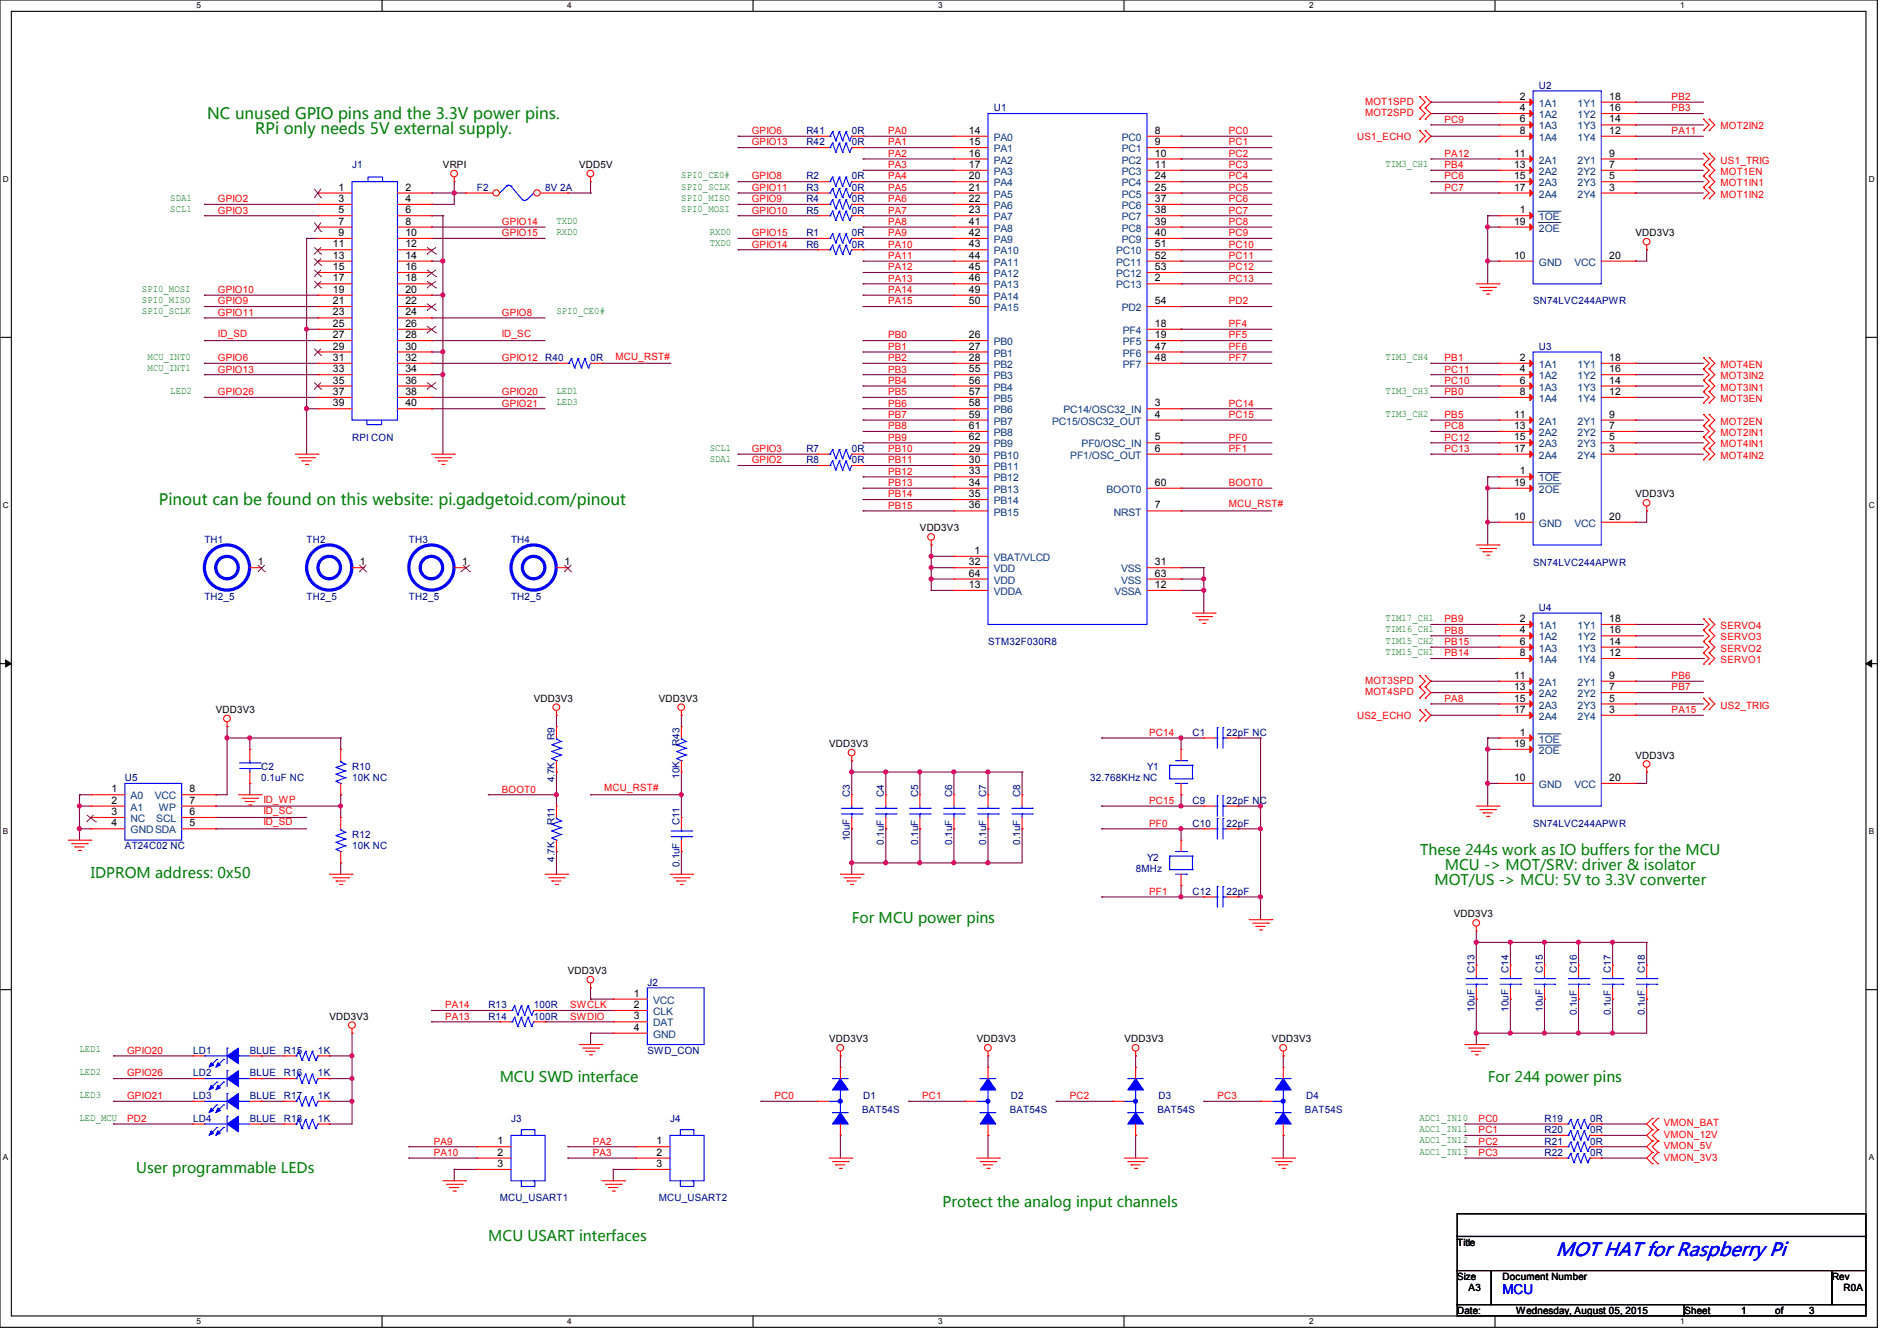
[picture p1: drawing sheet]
<svg xmlns="http://www.w3.org/2000/svg" width="297mm" height="210mm" viewBox="0 0 297 210" stroke-linecap="round" stroke-linejoin="round" font-family="sans-serif">
<defs><g id="words">
<text font-size="3" fill="#00f" x="243.6" y="196.8">MOT HAT for Raspberry Pi</text>
<g font-size="2.5" fill="#008000">
<text x="32.4" y="18.6">NC unused GPIO pins and the 3.3V power pins.</text>
<text x="40" y="21">RPi only needs 5V external supply.</text>
<text x="24.9" y="79">Pinout can be found on this website: pi.gadgetoid.com/pinout</text>
</g>
<g font-size="2.3" fill="#008000">
<text x="14.2" y="137.5">IDPROM address: 0x50</text>
<text x="222.3" y="133.9">These 244s work as IO buffers for the MCU</text>
<text x="226.2" y="136.2">MCU -&gt; MOT/SRV: driver &amp; isolator</text>
<text x="224.6" y="138.5">MOT/US -&gt; MCU: 5V to 3.3V converter</text>
<text x="133.3" y="144.6">For MCU power pins</text>
<text x="78.2" y="169.5">MCU SWD interface</text>
<text x="232.9" y="169.5">For 244 power pins</text>
<text x="21.3" y="183.7">User programmable LEDs</text>
<text x="147.6" y="189.1">Protect the analog input channels</text>
<text x="76.5" y="194.4">MCU USART interfaces</text>
</g>
<text font-size="2.1" fill="#00f" x="235.2" y="202.7">MCU</text>
<g font-size="1.6" fill="#000080">
<text x="155.6" y="17.4">U1</text>
<text x="240.9" y="13.9">U2</text>
<text x="126.2" y="21">R41</text>
<text x="126.2" y="22.8">R42</text>
<text x="133.4" y="21">0R</text>
<text x="133.4" y="22.8">0R</text>
<text x="55.1" y="26.3">J1</text>
<text x="74.7" y="29.9">F2</text>
<text x="85.3" y="29.9">8V 2A</text>
<text x="126.2" y="28.1">R2</text>
<text x="126.2" y="29.9">R3</text>
<text x="133.4" y="28.1">0R</text>
<text x="133.4" y="29.9">0R</text>
<text x="126.2" y="33.4">R5</text>
<text x="126.2" y="31.7">R4</text>
<text x="133.4" y="33.4">0R</text>
<text x="133.4" y="31.7">0R</text>
<text x="126.2" y="37">R1</text>
<text x="126.2" y="38.8">R6</text>
<text x="133.4" y="37">0R</text>
<text x="133.4" y="38.8">0R</text>
<text x="240" y="47.7">SN74LVC244APWR</text>
<text x="85.3" y="56.6">R40</text>
<text x="92.5" y="56.6">0R</text>
<text x="240.9" y="54.8">U3</text>
<text x="55.1" y="69">RPI CON</text>
<text x="126.2" y="70.8">R7</text>
<text x="133.4" y="70.8">0R</text>
<text x="126.2" y="72.6">R8</text>
<text x="133.4" y="72.6">0R</text>
<text x="32" y="85">TH1</text>
<text x="48" y="85">TH2</text>
<text x="64" y="85">TH3</text>
<text x="80" y="85">TH4</text>
<text x="240" y="88.6">SN74LVC244APWR</text>
<text x="32" y="93.9">TH2_5</text>
<text x="48" y="93.9">TH2_5</text>
<text x="64" y="93.9">TH2_5</text>
<text x="80" y="93.9">TH2_5</text>
<text x="240.9" y="95.7">U4</text>
<text x="154.7" y="101">STM32F030R8</text>
<text x="186.7" y="115.2">C1</text>
<text x="192" y="115.2">22pF NC</text>
<text x="19.6" y="122.3">U5</text>
<text x="40.9" y="120.6">C2</text>
<text x="40.9" y="122.3">0.1uF NC</text>
<text x="55.1" y="120.6">R10</text>
<text x="55.1" y="122.3">10K NC</text>
<text x="170.7" y="122.3">32.768KHz NC</text>
<text x="179.6" y="120.6">Y1</text>
<text x="186.7" y="125.9">C9</text>
<text x="192" y="125.9">22pF NC</text>
<text x="55.1" y="131.2">R12</text>
<text x="186.7" y="129.5">C10</text>
<text x="192" y="129.5">22pF</text>
<text x="240" y="129.5">SN74LVC244APWR</text>
<text x="19.6" y="133">AT24C02 NC</text>
<text x="55.1" y="133">10K NC</text>
<text x="177.8" y="136.6">8MHz</text>
<text x="179.6" y="134.8">Y2</text>
<text x="186.7" y="140.1">C12</text>
<text x="192" y="140.1">22pF</text>
<text x="101.4" y="154.3">J2</text>
<text x="76.5" y="157.9">R13</text>
<text x="76.5" y="159.7">R14</text>
<text x="83.6" y="157.9">100R</text>
<text x="83.6" y="159.7">100R</text>
<text x="30.2" y="165">LD1</text>
<text x="39.1" y="165">BLUE</text>
<text x="44.5" y="165">R15</text>
<text x="49.8" y="165">1K</text>
<text x="101.4" y="165">SWD_CON</text>
<text x="30.2" y="168.6">LD2</text>
<text x="30.2" y="172.1">LD3</text>
<text x="39.1" y="168.6">BLUE</text>
<text x="39.1" y="172.1">BLUE</text>
<text x="44.5" y="168.6">R16</text>
<text x="44.5" y="172.1">R17</text>
<text x="49.8" y="168.6">1K</text>
<text x="49.8" y="172.1">1K</text>
<text x="135.1" y="172.1">D1</text>
<text x="158.3" y="172.1">D2</text>
<text x="181.4" y="172.1">D3</text>
<text x="204.5" y="172.1">D4</text>
<text x="30.2" y="175.7">LD4</text>
<text x="39.1" y="175.7">BLUE</text>
<text x="44.5" y="175.7">R18</text>
<text x="49.8" y="175.7">1K</text>
<text x="80" y="175.7">J3</text>
<text x="104.9" y="175.7">J4</text>
<text x="135" y="174.2">BAT54S</text>
<text x="158.1" y="174.2">BAT54S</text>
<text x="181.2" y="174.2">BAT54S</text>
<text x="204.3" y="174.2">BAT54S</text>
<text x="241.8" y="179.2">R21</text>
<text x="241.8" y="175.7">R19</text>
<text x="241.8" y="177.5">R20</text>
<text x="248.9" y="179.2">0R</text>
<text x="248.9" y="175.7">0R</text>
<text x="248.9" y="177.5">0R</text>
<text x="241.8" y="181">R22</text>
<text x="248.9" y="181">0R</text>
<text x="78.2" y="188.1">MCU_USART1</text>
<text x="103.1" y="188.1">MCU_USART2</text>
</g>
<g font-size="1.6" fill="#f00">
<text x="213.7" y="16.4">MOT1SPD</text>
<text x="261.7" y="15.7">PB2</text>
<text x="261.7" y="17.4">PB3</text>
<text x="117.7" y="22.8">GPIO13</text>
<text x="117.7" y="21">GPIO6</text>
<text x="139" y="21">PA0</text>
<text x="139" y="22.8">PA1</text>
<text x="192.4" y="21">PC0</text>
<text x="192.4" y="22.8">PC1</text>
<text x="212.5" y="21.9">US1_ECHO</text>
<text x="213.7" y="18.2">MOT2SPD</text>
<text x="226.2" y="19.2">PC9</text>
<text x="261.7" y="21">PA11</text>
<text x="269.4" y="20.3">MOT2IN2</text>
<text x="117.7" y="29.9">GPIO11</text>
<text x="117.7" y="28.1">GPIO8</text>
<text x="139" y="24.6">PA2</text>
<text x="139" y="26.3">PA3</text>
<text x="139" y="28.1">PA4</text>
<text x="139" y="29.9">PA5</text>
<text x="192.4" y="24.6">PC2</text>
<text x="192.4" y="26.3">PC3</text>
<text x="192.4" y="28.1">PC4</text>
<text x="192.4" y="29.9">PC5</text>
<text x="226.2" y="28.1">PC6</text>
<text x="226.2" y="26.3">PB4</text>
<text x="226.2" y="29.9">PC7</text>
<text x="226.2" y="24.6">PA12</text>
<text x="269.4" y="29.2">MOT1IN1</text>
<text x="269.4" y="27.4">MOT1EN</text>
<text x="269.4" y="25.6">US1_TRIG</text>
<text x="34.1" y="31.7">GPIO2</text>
<text x="34.1" y="33.4">GPIO3</text>
<text x="78.6" y="35.2">GPIO14</text>
<text x="117.7" y="31.7">GPIO9</text>
<text x="117.7" y="33.4">GPIO10</text>
<text x="139" y="31.7">PA6</text>
<text x="139" y="33.4">PA7</text>
<text x="139" y="35.2">PA8</text>
<text x="192.4" y="31.7">PC6</text>
<text x="192.4" y="33.4">PC7</text>
<text x="192.4" y="35.2">PC8</text>
<text x="269.4" y="30.9">MOT1IN2</text>
<text x="78.6" y="37">GPIO15</text>
<text x="117.7" y="37">GPIO15</text>
<text x="117.7" y="38.8">GPIO14</text>
<text x="139" y="37">PA9</text>
<text x="139" y="38.8">PA10</text>
<text x="139" y="40.6">PA11</text>
<text x="192.4" y="37">PC9</text>
<text x="192.4" y="38.8">PC10</text>
<text x="192.4" y="40.6">PC11</text>
<text x="34.1" y="45.9">GPIO10</text>
<text x="34.1" y="47.7">GPIO9</text>
<text x="139" y="42.3">PA12</text>
<text x="139" y="44.1">PA13</text>
<text x="139" y="45.9">PA14</text>
<text x="139" y="47.7">PA15</text>
<text x="192.4" y="42.3">PC12</text>
<text x="192.4" y="44.1">PC13</text>
<text x="192.4" y="47.7">PD2</text>
<text x="34.1" y="49.4">GPIO11</text>
<text x="34.1" y="52.8">ID_SD</text>
<text x="78.6" y="52.8">ID_SC</text>
<text x="78.6" y="49.4">GPIO8</text>
<text x="139" y="53">PB0</text>
<text x="192.4" y="51.2">PF4</text>
<text x="192.4" y="53">PF5</text>
<text x="34.1" y="56.6">GPIO6</text>
<text x="34.1" y="58.3">GPIO13</text>
<text x="78.6" y="56.6">GPIO12</text>
<text x="96.4" y="56.3">MCU_RST#</text>
<text x="139" y="54.8">PB1</text>
<text x="139" y="56.6">PB2</text>
<text x="139" y="58.3">PB3</text>
<text x="192.4" y="54.8">PF6</text>
<text x="192.4" y="56.6">PF7</text>
<text x="226.2" y="56.6">PB1</text>
<text x="226.2" y="58.3">PC11</text>
<text x="269.4" y="57.6">MOT4EN</text>
<text x="269.4" y="59.4">MOT3IN2</text>
<text x="34.1" y="61.9">GPIO26</text>
<text x="78.6" y="61.9">GPIO20</text>
<text x="78.6" y="63.7">GPIO21</text>
<text x="139" y="60.1">PB4</text>
<text x="139" y="61.9">PB5</text>
<text x="139" y="63.7">PB6</text>
<text x="139" y="65.4">PB7</text>
<text x="192.4" y="63.7">PC14</text>
<text x="192.4" y="65.4">PC15</text>
<text x="226.2" y="61.9">PB0</text>
<text x="226.2" y="65.4">PB5</text>
<text x="226.2" y="60.1">PC10</text>
<text x="269.4" y="62.9">MOT3EN</text>
<text x="269.4" y="61.2">MOT3IN1</text>
<text x="117.7" y="70.8">GPIO3</text>
<text x="139" y="67.2">PB8</text>
<text x="139" y="69">PB9</text>
<text x="139" y="70.8">PB10</text>
<text x="192.4" y="69">PF0</text>
<text x="192.4" y="70.8">PF1</text>
<text x="226.2" y="70.8">PC13</text>
<text x="226.2" y="69">PC12</text>
<text x="226.2" y="67.2">PC8</text>
<text x="269.4" y="70.1">MOT4IN1</text>
<text x="269.4" y="71.8">MOT4IN2</text>
<text x="269.4" y="66.5">MOT2EN</text>
<text x="269.4" y="68.3">MOT2IN1</text>
<text x="117.7" y="72.6">GPIO2</text>
<text x="139" y="72.6">PB11</text>
<text x="139" y="74.3">PB12</text>
<text x="139" y="76.1">PB13</text>
<text x="139" y="77.9">PB14</text>
<text x="192.4" y="76.1">BOOT0</text>
<text x="139" y="79.7">PB15</text>
<text x="192.4" y="79.5">MCU_RST#</text>
<text x="226.2" y="99.2">PB8</text>
<text x="226.2" y="101">PB15</text>
<text x="226.2" y="97.5">PB9</text>
<text x="269.4" y="98.5">SERVO4</text>
<text x="269.4" y="100.3">SERVO3</text>
<text x="213.7" y="107.1">MOT3SPD</text>
<text x="226.2" y="102.8">PB14</text>
<text x="261.7" y="106.3">PB6</text>
<text x="269.4" y="102.1">SERVO2</text>
<text x="269.4" y="103.8">SERVO1</text>
<text x="212.5" y="112.6">US2_ECHO</text>
<text x="213.7" y="108.8">MOT4SPD</text>
<text x="226.2" y="109.9">PA8</text>
<text x="261.7" y="111.7">PA15</text>
<text x="261.7" y="108.1">PB7</text>
<text x="269.4" y="111">US2_TRIG</text>
<text x="179.9" y="115.2">PC14</text>
<text x="41.2" y="125.7">ID_WP</text>
<text x="78.6" y="124.1">BOOT0</text>
<text x="94.6" y="123.9">MCU_RST#</text>
<text x="179.9" y="125.9">PC15</text>
<text x="41.2" y="127.5">ID_SC</text>
<text x="41.2" y="129.2">ID_SD</text>
<text x="179.9" y="129.5">PF0</text>
<text x="179.9" y="140.1">PF1</text>
<text x="69.7" y="159.7">PA13</text>
<text x="69.7" y="157.9">PA14</text>
<text x="89.2" y="159.7">SWDIO</text>
<text x="89.2" y="157.9">SWCLK</text>
<text x="19.9" y="165">GPIO20</text>
<text x="19.9" y="168.6">GPIO26</text>
<text x="19.9" y="172.1">GPIO21</text>
<text x="121.3" y="172.1">PC0</text>
<text x="144.4" y="172.1">PC1</text>
<text x="167.5" y="172.1">PC2</text>
<text x="190.6" y="172.1">PC3</text>
<text x="19.9" y="175.7">PD2</text>
<text x="67.9" y="179.2">PA9</text>
<text x="92.8" y="179.2">PA2</text>
<text x="231.5" y="175.7">PC0</text>
<text x="231.5" y="177.5">PC1</text>
<text x="231.5" y="179.2">PC2</text>
<text x="260.5" y="178.2">VMON_12V</text>
<text x="260.5" y="176.4">VMON_BAT</text>
<text x="260.5" y="180">VMON_5V</text>
<text x="67.9" y="181">PA10</text>
<text x="92.8" y="181">PA3</text>
<text x="231.5" y="181">PC3</text>
<text x="260.5" y="181.7">VMON_3V3</text>
</g>
<g font-size="1.6">
<text x="237.9" y="15.6">2</text>
<text x="237.9" y="17.4">4</text>
<text x="251.9" y="15.6">18</text>
<text x="251.9" y="17.4">16</text>
<text x="151.7" y="21">14</text>
<text x="151.7" y="22.7">15</text>
<text x="180.8" y="21">8</text>
<text x="180.8" y="22.7">9</text>
<text x="237.9" y="19.2">6</text>
<text x="237.9" y="21">8</text>
<text x="251.9" y="19.2">14</text>
<text x="251.9" y="21">12</text>
<text x="53" y="29.8">1</text>
<text x="63.5" y="29.8">2</text>
<text x="69.3" y="26.3">VRPI</text>
<text x="90.7" y="26.3">VDD5V</text>
<text x="151.7" y="24.5">16</text>
<text x="151.7" y="26.3">17</text>
<text x="151.7" y="28.1">20</text>
<text x="151.7" y="29.8">21</text>
<text x="180.8" y="24.5">10</text>
<text x="180.8" y="26.3">11</text>
<text x="180.8" y="28.1">24</text>
<text x="180.8" y="29.8">25</text>
<text x="237" y="24.5">11</text>
<text x="237" y="26.3">13</text>
<text x="237" y="28.1">15</text>
<text x="237" y="29.8">17</text>
<text x="251.9" y="24.5">9</text>
<text x="251.9" y="26.3">7</text>
<text x="251.9" y="28.1">5</text>
<text x="251.9" y="29.8">3</text>
<text x="53" y="31.6">3</text>
<text x="53" y="33.4">5</text>
<text x="53" y="35.2">7</text>
<text x="63.5" y="31.6">4</text>
<text x="63.5" y="33.4">6</text>
<text x="63.5" y="35.2">8</text>
<text x="151.7" y="31.6">22</text>
<text x="151.7" y="33.4">23</text>
<text x="151.7" y="35.2">41</text>
<text x="180.8" y="31.6">37</text>
<text x="180.8" y="33.4">38</text>
<text x="180.8" y="35.2">39</text>
<text x="237" y="35.2">19</text>
<text x="237.9" y="33.4">1</text>
<text x="52.1" y="38.7">11</text>
<text x="52.1" y="40.5">13</text>
<text x="53" y="37">9</text>
<text x="63.5" y="37">10</text>
<text x="63.5" y="38.7">12</text>
<text x="63.5" y="40.5">14</text>
<text x="151.7" y="37">42</text>
<text x="151.7" y="38.7">43</text>
<text x="151.7" y="40.5">44</text>
<text x="180.8" y="37">40</text>
<text x="180.8" y="38.7">51</text>
<text x="180.8" y="40.5">52</text>
<text x="237" y="40.5">10</text>
<text x="251.9" y="40.5">20</text>
<text x="256" y="37">VDD3V3</text>
<text x="52.1" y="42.3">15</text>
<text x="52.1" y="44.1">17</text>
<text x="52.1" y="45.8">19</text>
<text x="52.1" y="47.6">21</text>
<text x="63.5" y="42.3">16</text>
<text x="63.5" y="44.1">18</text>
<text x="63.5" y="45.8">20</text>
<text x="63.5" y="47.6">22</text>
<text x="151.7" y="42.3">45</text>
<text x="151.7" y="44.1">46</text>
<text x="151.7" y="45.8">49</text>
<text x="151.7" y="47.6">50</text>
<text x="180.8" y="42.3">53</text>
<text x="180.8" y="44.1">2</text>
<text x="180.8" y="47.6">54</text>
<text x="52.1" y="49.4">23</text>
<text x="52.1" y="51.2">25</text>
<text x="52.1" y="53">27</text>
<text x="63.5" y="49.4">24</text>
<text x="63.5" y="51.2">26</text>
<text x="63.5" y="53">28</text>
<text x="151.7" y="53">26</text>
<text x="180.8" y="51.2">18</text>
<text x="180.8" y="53">19</text>
<text x="52.1" y="54.7">29</text>
<text x="52.1" y="56.5">31</text>
<text x="52.1" y="58.3">33</text>
<text x="63.5" y="54.7">30</text>
<text x="63.5" y="56.5">32</text>
<text x="63.5" y="58.3">34</text>
<text x="151.7" y="54.7">27</text>
<text x="151.7" y="56.5">28</text>
<text x="151.7" y="58.3">55</text>
<text x="180.8" y="54.7">47</text>
<text x="180.8" y="56.5">48</text>
<text x="237.9" y="56.5">2</text>
<text x="237.9" y="58.3">4</text>
<text x="251.9" y="56.5">18</text>
<text x="251.9" y="58.3">16</text>
<text x="52.1" y="60.1">35</text>
<text x="52.1" y="61.8">37</text>
<text x="52.1" y="63.6">39</text>
<text x="63.5" y="60.1">36</text>
<text x="63.5" y="61.8">38</text>
<text x="63.5" y="63.6">40</text>
<text x="151.7" y="60.1">56</text>
<text x="151.7" y="61.8">57</text>
<text x="151.7" y="63.6">58</text>
<text x="151.7" y="65.4">59</text>
<text x="180.8" y="63.6">3</text>
<text x="180.8" y="65.4">4</text>
<text x="237" y="65.4">11</text>
<text x="237.9" y="60.1">6</text>
<text x="237.9" y="61.8">8</text>
<text x="251.9" y="60.1">14</text>
<text x="251.9" y="61.8">12</text>
<text x="251.9" y="65.4">9</text>
<text x="151.7" y="67.2">61</text>
<text x="151.7" y="69">62</text>
<text x="151.7" y="70.7">29</text>
<text x="180.8" y="69">5</text>
<text x="180.8" y="70.7">6</text>
<text x="237" y="67.2">13</text>
<text x="237" y="69">15</text>
<text x="237" y="70.7">17</text>
<text x="251.9" y="67.2">7</text>
<text x="251.9" y="69">5</text>
<text x="251.9" y="70.7">3</text>
<text x="151.7" y="72.5">30</text>
<text x="151.7" y="74.3">33</text>
<text x="151.7" y="76.1">34</text>
<text x="151.7" y="77.9">35</text>
<text x="180.8" y="76.1">60</text>
<text x="237" y="76.1">19</text>
<text x="237.9" y="74.3">1</text>
<text x="256" y="77.9">VDD3V3</text>
<text x="144" y="83.2">VDD3V3</text>
<text x="151.7" y="79.6">36</text>
<text x="180.8" y="79.6">7</text>
<text x="237" y="81.4">10</text>
<text x="251.9" y="81.4">20</text>
<text x="40.3" y="88.5">1</text>
<text x="56.4" y="88.5">1</text>
<text x="72.4" y="88.5">1</text>
<text x="88.4" y="88.5">1</text>
<text x="151.7" y="88.5">32</text>
<text x="152.6" y="86.7">1</text>
<text x="180.8" y="88.5">31</text>
<text x="151.7" y="90.3">64</text>
<text x="151.7" y="92.1">13</text>
<text x="180.8" y="90.3">63</text>
<text x="180.8" y="92.1">12</text>
<text x="237.9" y="97.4">2</text>
<text x="237.9" y="99.2">4</text>
<text x="237.9" y="101">6</text>
<text x="251.9" y="97.4">18</text>
<text x="251.9" y="99.2">16</text>
<text x="251.9" y="101">14</text>
<text x="237" y="106.3">11</text>
<text x="237.9" y="102.7">8</text>
<text x="251.9" y="102.7">12</text>
<text x="251.9" y="106.3">9</text>
<text x="33.8" y="111.7">VDD3V3</text>
<text x="83.6" y="109.9">VDD3V3</text>
<text x="103.1" y="109.9">VDD3V3</text>
<text x="237" y="108.1">13</text>
<text x="237" y="109.9">15</text>
<text x="237" y="111.6">17</text>
<text x="251.9" y="108.1">7</text>
<text x="251.9" y="109.9">5</text>
<text x="251.9" y="111.6">3</text>
<text x="129.8" y="117">VDD3V3</text>
<text x="237" y="117">19</text>
<text x="237.9" y="115.2">1</text>
<text x="256" y="118.8">VDD3V3</text>
<text x="17.4" y="124.1">1</text>
<text x="17.4" y="125.9">2</text>
<text x="29.7" y="125.9">7</text>
<text x="29.7" y="124.1">8</text>
<text x="237" y="122.3">10</text>
<text x="251.9" y="122.3">20</text>
<text x="17.4" y="127.6">3</text>
<text x="17.4" y="129.4">4</text>
<text x="29.7" y="129.4">5</text>
<text x="29.7" y="127.6">6</text>
<text x="227.6" y="143.7">VDD3V3</text>
<text x="88.9" y="152.6">VDD3V3</text>
<text x="51.6" y="159.7">VDD3V3</text>
<text x="99.2" y="156.1">1</text>
<text x="99.2" y="157.9">2</text>
<text x="99.2" y="159.6">3</text>
<text x="99.2" y="161.4">4</text>
<text x="129.8" y="163.2">VDD3V3</text>
<text x="152.9" y="163.2">VDD3V3</text>
<text x="176" y="163.2">VDD3V3</text>
<text x="199.1" y="163.2">VDD3V3</text>
<text x="77.9" y="179.2">1</text>
<text x="102.8" y="179.2">1</text>
<text x="77.9" y="181">2</text>
<text x="77.9" y="182.8">3</text>
<text x="102.8" y="181">2</text>
<text x="102.8" y="182.8">3</text>
<text x="228.1" y="195.1">Title</text>
<text x="228.1" y="200.4">Size</text>
<text x="229.9" y="202.2">A3</text>
<text x="235.3" y="200.4">Document Number</text>
<text x="286.8" y="200.4">Rev</text>
<text x="288.6" y="202.2">R0A</text>
<text x="228.1" y="205.7">Date:</text>
<text x="237.4" y="205.7">Wednesday, August 05, 2015</text>
<text x="263.7" y="205.7">Sheet</text>
<text x="272.6" y="205.7">1</text>
<text x="277.9" y="205.7">of</text>
<text x="283.3" y="205.7">3</text>
</g>
<g font-size="1.6" fill="#004080">
<text x="240.9" y="16.7">1A1</text>
<text x="247" y="16.7">1Y1</text>
<text x="155.6" y="22.1">PA0</text>
<text x="155.6" y="23.8">PA1</text>
<text x="175.6" y="22.1">PC0</text>
<text x="175.6" y="23.8">PC1</text>
<text x="240.9" y="18.5">1A2</text>
<text x="240.9" y="20.3">1A3</text>
<text x="240.9" y="22.1">1A4</text>
<text x="247" y="18.5">1Y2</text>
<text x="247" y="20.3">1Y3</text>
<text x="247" y="22.1">1Y4</text>
<text x="155.6" y="25.6">PA2</text>
<text x="155.6" y="27.4">PA3</text>
<text x="155.6" y="29.2">PA4</text>
<text x="175.6" y="25.6">PC2</text>
<text x="175.6" y="27.4">PC3</text>
<text x="175.6" y="29.2">PC4</text>
<text x="240.9" y="25.6">2A1</text>
<text x="240.9" y="27.4">2A2</text>
<text x="240.9" y="29.2">2A3</text>
<text x="247" y="25.6">2Y1</text>
<text x="247" y="27.4">2Y2</text>
<text x="247" y="29.2">2Y3</text>
<text x="155.6" y="30.9">PA5</text>
<text x="155.6" y="32.7">PA6</text>
<text x="155.6" y="34.5">PA7</text>
<text x="175.6" y="30.9">PC5</text>
<text x="175.6" y="32.7">PC6</text>
<text x="175.6" y="34.5">PC7</text>
<text x="240.9" y="34.5">1OE</text>
<text x="240.9" y="30.9">2A4</text>
<text x="247" y="30.9">2Y4</text>
<text x="155.6" y="36.3">PA8</text>
<text x="155.6" y="38.1">PA9</text>
<text x="155.6" y="39.8">PA10</text>
<text x="155.6" y="41.6">PA11</text>
<text x="174.7" y="39.8">PC10</text>
<text x="174.7" y="41.6">PC11</text>
<text x="175.6" y="36.3">PC8</text>
<text x="175.6" y="38.1">PC9</text>
<text x="240.9" y="36.3">2OE</text>
<text x="240.9" y="41.6">GND</text>
<text x="246.5" y="41.6">VCC</text>
<text x="155.6" y="43.4">PA12</text>
<text x="155.6" y="45.2">PA13</text>
<text x="155.6" y="46.9">PA14</text>
<text x="174.7" y="43.4">PC12</text>
<text x="174.7" y="45.2">PC13</text>
<text x="155.6" y="48.7">PA15</text>
<text x="175.6" y="48.7">PD2</text>
<text x="175.8" y="52.3">PF4</text>
<text x="155.6" y="54.1">PB0</text>
<text x="155.6" y="55.8">PB1</text>
<text x="155.6" y="57.6">PB2</text>
<text x="155.6" y="59.4">PB3</text>
<text x="175.8" y="54.1">PF5</text>
<text x="175.8" y="55.8">PF6</text>
<text x="175.8" y="57.6">PF7</text>
<text x="240.9" y="57.6">1A1</text>
<text x="240.9" y="59.4">1A2</text>
<text x="247" y="57.6">1Y1</text>
<text x="247" y="59.4">1Y2</text>
<text x="155.6" y="61.2">PB4</text>
<text x="155.6" y="63">PB5</text>
<text x="155.6" y="64.7">PB6</text>
<text x="166.5" y="64.7">PC14/OSC32_IN</text>
<text x="240.9" y="61.2">1A3</text>
<text x="240.9" y="63">1A4</text>
<text x="247" y="61.2">1Y3</text>
<text x="247" y="63">1Y4</text>
<text x="155.6" y="66.5">PB7</text>
<text x="155.6" y="68.3">PB8</text>
<text x="155.6" y="70.1">PB9</text>
<text x="155.6" y="71.8">PB10</text>
<text x="164.7" y="66.5">PC15/OSC32_OUT</text>
<text x="167.6" y="71.8">PF1/OSC_OUT</text>
<text x="169.3" y="70.1">PF0/OSC_IN</text>
<text x="240.9" y="66.5">2A1</text>
<text x="240.9" y="68.3">2A2</text>
<text x="240.9" y="70.1">2A3</text>
<text x="240.9" y="71.8">2A4</text>
<text x="247" y="66.5">2Y1</text>
<text x="247" y="68.3">2Y2</text>
<text x="247" y="70.1">2Y3</text>
<text x="247" y="71.8">2Y4</text>
<text x="155.6" y="73.6">PB11</text>
<text x="155.6" y="75.4">PB12</text>
<text x="155.6" y="77.2">PB13</text>
<text x="173.2" y="77.2">BOOT0</text>
<text x="240.9" y="75.4">1OE</text>
<text x="240.9" y="77.2">2OE</text>
<text x="155.6" y="79">PB14</text>
<text x="155.6" y="80.7">PB15</text>
<text x="174.4" y="80.7">NRST</text>
<text x="240.9" y="82.5">GND</text>
<text x="246.5" y="82.5">VCC</text>
<text x="155.6" y="87.8">VBAT/VLCD</text>
<text x="155.6" y="89.6">VDD</text>
<text x="175.5" y="89.6">VSS</text>
<text x="155.6" y="91.4">VDD</text>
<text x="155.6" y="93.2">VDDA</text>
<text x="174.5" y="93.2">VSSA</text>
<text x="175.5" y="91.4">VSS</text>
<text x="240.9" y="98.5">1A1</text>
<text x="240.9" y="100.3">1A2</text>
<text x="247" y="98.5">1Y1</text>
<text x="247" y="100.3">1Y2</text>
<text x="240.9" y="102.1">1A3</text>
<text x="240.9" y="103.8">1A4</text>
<text x="240.9" y="107.4">2A1</text>
<text x="247" y="102.1">1Y3</text>
<text x="247" y="103.8">1Y4</text>
<text x="247" y="107.4">2Y1</text>
<text x="240.9" y="109.2">2A2</text>
<text x="240.9" y="111">2A3</text>
<text x="240.9" y="112.7">2A4</text>
<text x="247" y="109.2">2Y2</text>
<text x="247" y="111">2Y3</text>
<text x="247" y="112.7">2Y4</text>
<text x="240.9" y="116.3">1OE</text>
<text x="240.9" y="118.1">2OE</text>
<text x="20.4" y="125.2">A0</text>
<text x="24.2" y="125.2">VCC</text>
<text x="240.9" y="123.4">GND</text>
<text x="246.5" y="123.4">VCC</text>
<text x="20.4" y="127">A1</text>
<text x="20.4" y="128.7">NC</text>
<text x="20.4" y="130.5">GNDSDA</text>
<text x="24.5" y="128.7">SCL</text>
<text x="24.9" y="127">WP</text>
<text x="102.2" y="157.2">VCC</text>
<text x="102.2" y="159">CLK</text>
<text x="102.2" y="160.7">DAT</text>
<text x="102.2" y="162.5">GND</text>
</g>
<g font-size="1.6" fill="#008000">
<text x="106.7" y="29.7">SPI0_SCLK</text>
<text x="106.7" y="27.9">SPI0_CE0#</text>
<text x="216.9" y="26.1">TIM3_CH1</text>
<text x="26.7" y="31.5">SDA1</text>
<text x="26.7" y="33.2">SCL1</text>
<text x="87.1" y="35">TXD0</text>
<text x="106.7" y="31.5">SPI0_MISO</text>
<text x="106.7" y="33.2">SPI0_MOSI</text>
<text x="87.1" y="36.8">RXD0</text>
<text x="111.1" y="38.6">TXD0</text>
<text x="111.1" y="36.8">RXD0</text>
<text x="22.2" y="45.7">SPI0_MOSI</text>
<text x="22.2" y="47.5">SPI0_MISO</text>
<text x="22.2" y="49.2">SPI0_SCLK</text>
<text x="87.1" y="49.2">SPI0_CE0#</text>
<text x="23.1" y="56.3">MCU_INT0</text>
<text x="23.1" y="58.1">MCU_INT1</text>
<text x="216.9" y="56.3">TIM3_CH4</text>
<text x="26.7" y="61.7">LED2</text>
<text x="87.1" y="63.5">LED3</text>
<text x="87.1" y="61.7">LED1</text>
<text x="216.9" y="61.7">TIM3_CH3</text>
<text x="216.9" y="65.2">TIM3_CH2</text>
<text x="111.1" y="70.6">SCL1</text>
<text x="111.1" y="72.3">SDA1</text>
<text x="216.9" y="100.8">TIM15_CH2</text>
<text x="216.9" y="99">TIM16_CH1</text>
<text x="216.9" y="97.2">TIM17_CH1</text>
<text x="216.9" y="102.6">TIM15_CH1</text>
<text x="12.4" y="164.8">LED1</text>
<text x="12.4" y="171.9">LED3</text>
<text x="12.4" y="168.4">LED2</text>
<text x="12.4" y="175.5">LED_MCU</text>
<text x="222.2" y="177.2">ADC1_IN11</text>
<text x="222.2" y="175.5">ADC1_IN10</text>
<text x="222.2" y="179">ADC1_IN12</text>
<text x="222.2" y="180.8">ADC1_IN13</text>
</g>
<g font-size="1.5" fill="#000080">
<text x="86.8" y="115.9" transform="rotate(-90 86.8 115.9)">R9</text>
<text x="106.4" y="116.8" transform="rotate(-90 106.4 116.8)">R43</text>
<text x="86.8" y="122.5" transform="rotate(-90 86.8 122.5)">4.7K</text>
<text x="106.4" y="122" transform="rotate(-90 106.4 122)">10K</text>
<text x="133.1" y="124.8" transform="rotate(-90 133.1 124.8)">C3</text>
<text x="138.4" y="124.8" transform="rotate(-90 138.4 124.8)">C4</text>
<text x="143.7" y="124.8" transform="rotate(-90 143.7 124.8)">C5</text>
<text x="149.1" y="124.8" transform="rotate(-90 149.1 124.8)">C6</text>
<text x="154.4" y="124.8" transform="rotate(-90 154.4 124.8)">C7</text>
<text x="159.7" y="124.8" transform="rotate(-90 159.7 124.8)">C8</text>
<text x="86.8" y="129.2" transform="rotate(-90 86.8 129.2)">R11</text>
<text x="106.4" y="129.2" transform="rotate(-90 106.4 129.2)">C11</text>
<text x="133.1" y="131.7" transform="rotate(-90 133.1 131.7)">10uF</text>
<text x="86.8" y="135" transform="rotate(-90 86.8 135)">4.7K</text>
<text x="106.4" y="135.8" transform="rotate(-90 106.4 135.8)">0.1uF</text>
<text x="138.4" y="132.3" transform="rotate(-90 138.4 132.3)">0.1uF</text>
<text x="143.7" y="132.3" transform="rotate(-90 143.7 132.3)">0.1uF</text>
<text x="149.1" y="132.3" transform="rotate(-90 149.1 132.3)">0.1uF</text>
<text x="154.4" y="132.3" transform="rotate(-90 154.4 132.3)">0.1uF</text>
<text x="159.7" y="132.3" transform="rotate(-90 159.7 132.3)">0.1uF</text>
<text x="230.9" y="152.4" transform="rotate(-90 230.9 152.4)">C13</text>
<text x="236.2" y="152.4" transform="rotate(-90 236.2 152.4)">C14</text>
<text x="241.5" y="152.4" transform="rotate(-90 241.5 152.4)">C15</text>
<text x="246.9" y="152.4" transform="rotate(-90 246.9 152.4)">C16</text>
<text x="252.2" y="152.4" transform="rotate(-90 252.2 152.4)">C17</text>
<text x="257.5" y="152.4" transform="rotate(-90 257.5 152.4)">C18</text>
<text x="230.9" y="158.4" transform="rotate(-90 230.9 158.4)">10uF</text>
<text x="236.2" y="158.4" transform="rotate(-90 236.2 158.4)">10uF</text>
<text x="241.5" y="158.4" transform="rotate(-90 241.5 158.4)">10uF</text>
<text x="246.9" y="159" transform="rotate(-90 246.9 159)">0.1uF</text>
<text x="252.2" y="159" transform="rotate(-90 252.2 159)">0.1uF</text>
<text x="257.5" y="159" transform="rotate(-90 257.5 159)">0.1uF</text>
</g>
<g font-size="1.3">
<text x="30.8" y="1.3">5</text>
<text x="88.8" y="1.3">4</text>
<text x="146.9" y="1.3">3</text>
<text x="205" y="1.3">2</text>
<text x="263.1" y="1.3">1</text>
<text x=".5" y="28.4">D</text>
<text x="292.6" y="28.4">D</text>
<text x=".5" y="79.5">C</text>
<text x="292.6" y="79.5">C</text>
<text x=".5" y="130.6">B</text>
<text x="292.6" y="130.6">B</text>
<text x=".5" y="181.7">A</text>
<text x="292.6" y="181.7">A</text>
<text x="30.8" y="207.4">5</text>
<text x="88.8" y="207.4">4</text>
<text x="146.9" y="207.4">3</text>
<text x="205" y="207.4">2</text>
<text x="263.1" y="207.4">1</text>
</g>
</g></defs>
<path d="M0 0h293.9v207.9h-293.9zM1.8 1.8h290.3v204.3h-290.3z" fill="none" stroke="#000" stroke-width=".17"/>
<g fill="#fff">
<path d="M30.8 .2h.7v1.4h-.7z"/>
<path d="M30.8 206.2h.7v1.4h-.7z"/>
</g>
<path d="M59.8 0v1.8M59.8 206.1v1.8" fill="none" stroke="#000" stroke-width=".17"/>
<g fill="#fff">
<path d="M88.8 .2h.7v1.4h-.7z"/>
<path d="M88.8 206.2h.7v1.4h-.7z"/>
</g>
<path d="M117.9 0v1.8M117.9 206.1v1.8" fill="none" stroke="#000" stroke-width=".17"/>
<g fill="#fff">
<path d="M146.9 .2h.7v1.4h-.7z"/>
<path d="M146.9 206.2h.7v1.4h-.7z"/>
</g>
<path d="M176 0v1.8M176 206.1v1.8" fill="none" stroke="#000" stroke-width=".17"/>
<g fill="#fff">
<path d="M205 .2h.7v1.4h-.7z"/>
<path d="M205 206.2h.7v1.4h-.7z"/>
</g>
<path d="M234.1 0v1.8M234.1 206.1v1.8" fill="none" stroke="#000" stroke-width=".17"/>
<g fill="#fff">
<path d="M263.1 .2h.6v1.4h-.6z"/>
<path d="M263.1 206.2h.6v1.4h-.6z"/>
<path d="M.5 27.3h.9v1.4h-.9z"/>
<path d="M292.6 27.3h.9v1.4h-.9z"/>
<path d="M.5 78.4h.9v1.4h-.9z"/>
<path d="M292.6 78.4h.9v1.4h-.9z"/>
</g>
<path d="M0 52.8h1.8M292.1 52.8h1.8" fill="none" stroke="#000" stroke-width=".17"/>
<g fill="#fff">
<path d="M.5 129.5h.8v1.4h-.8z"/>
<path d="M292.6 129.5h.8v1.4h-.8z"/>
</g>
<path d="M0 103.9h1.8M292.1 103.9h1.8" fill="none" stroke="#000" stroke-width=".17"/>
<path d="M.9 103.4l.9 .5-.9 .5zM292.1 103.9l.9-.5v1z" fill="#000" stroke="#000" stroke-width=".16"/>
<g fill="#fff">
<path d="M.5 180.5h.8v1.4h-.8z"/>
<path d="M292.6 180.5h.8v1.4h-.8z"/>
</g>
<path d="M0 155h1.8M292.1 155h1.8M228.1 190.1h64v3.5h-64zM228.1 193.6h64v5.4h-64zM228.1 199h5.4v5.3h-5.4zM233.5 199h53.3v5.3h-53.3zM286.8 199h5.3v5.3h-5.3zM228.1 204.3h35.6v1.8h-35.6zM263.7 204.3h28.4v1.8h-28.4z" fill="none" stroke="#000" stroke-width=".17"/>
<g fill="none" stroke="#800040" stroke-width=".17">
<path d="M224 17.8h.1M224 16h.1M224 19.6h.1M224 17.8h10.7M224 16h10.7M224 19.6h10.7M256 16h.1M256 17.8h.1M256 19.6h.1M256 17.8h10.7M256 16h10.7M256 19.6h10.7"/>
<path d="M32 32h.1M32 33.8h.1M32 32h17.8M32 33.8h17.8M48 37.3h.1M48 37.3h1.8M48 37.3v33.8M67.6 30.2h.1M67.6 32h.1M67.6 33.8h.1M67.6 35.6h.1M67.6 37.3h.1"/>
<path d="M67.6 30.2h5.3M67.6 37.3h17.7M67.6 33.8h1.7M67.6 35.6h17.7M69.3 33.8h.1M69.3 33.8v37.3M71.1 30.2h.1M71.1 28.4v3.6h-3.5M88.9 30.2h.1M88.9 30.2h3.6M92.5 30.2h.1M92.5 28.4v1.8"/>
<path d="M115.6 37.3h.1M115.6 39.1h.1M115.6 32h.1M115.6 30.2h.1M115.6 28.4h.1M115.6 33.8h.1M115.6 23.1h.1M115.6 21.3h.1M115.6 30.2h12.4M115.6 32h12.4M115.6 37.3h12.4M115.6 33.8h12.4"/>
<path d="M115.6 21.3h12.4M115.6 23.1h12.4M115.6 28.4h12.4M115.6 39.1h12.4M135.1 21.3h.1M135.1 23.1h.1M135.1 24.9h.1M135.1 26.7h.1M135.1 28.4h.1M135.1 30.2h.1M135.1 32h.1M135.1 33.8h.1"/>
<path d="M135.1 35.6h.1M135.1 37.3h.1M135.1 39.1h.1M135.1 30.2h14.3M135.1 32h14.3M135.1 37.3h14.3M135.1 33.8h14.3M135.1 35.6h14.3M135.1 21.3h14.3M135.1 23.1h14.3M135.1 24.9h14.3M135.1 26.7h14.3"/>
<path d="M135.1 28.4h14.3M135.1 39.1h14.3M184.9 21.3h.1M184.9 23.1h.1M184.9 24.9h.1M184.9 26.7h.1M184.9 28.4h.1M184.9 30.2h.1M184.9 32h.1M184.9 33.8h.1M184.9 35.6h.1M184.9 37.3h.1"/>
<path d="M184.9 39.1h.1M184.9 30.2h14.2M184.9 32h14.2M184.9 37.3h14.2M184.9 33.8h14.2M184.9 35.6h14.2M184.9 21.3h14.2M184.9 23.1h14.2M184.9 24.9h14.2M184.9 26.7h14.2M184.9 28.4h14.2M184.9 39.1h14.2"/>
<path d="M224 21.3h.1M224 28.4h.1M224 26.7h.1M224 30.2h.1M224 24.9h.1M224 30.2h10.7M224 21.3h10.7M224 24.9h10.7M224 26.7h10.7M224 28.4h10.7M232.9 33.8h.1M232.9 35.6h.1"/>
<path d="M232.9 33.8h1.8M232.9 35.6h1.8M232.9 33.8v10.6M256 21.3h.1M256 28.4h.1M256 26.7h.1M256 30.2h.1M256 24.9h.1M256 30.2h10.7M256 21.3h10.7M256 24.9h10.7M256 26.7h10.7"/>
<path d="M256 28.4h10.7M257.8 39.1h.1M257.8 39.1v1.8h-1.8M32 46.2h.1M32 48h.1M32 49.8h.1M32 53.3h.1M32 56.9h.1M32 58.7h.1M32 53.3h17.8M32 58.7h17.8M32 46.2h17.8"/>
<path d="M32 48h17.8M32 49.8h17.8M32 56.9h17.8M48 51.6h.1M48 51.6h1.8M67.6 53.3h.1M67.6 58.7h.1M67.6 55.1h.1M67.6 49.8h.1M67.6 56.9h.1M67.6 40.9h.1M67.6 46.2h.1"/>
<path d="M67.6 53.3h17.7M67.6 58.7h1.7M67.6 55.1h1.7M67.6 46.2h1.7M67.6 49.8h17.7M67.6 56.9h19.5M67.6 40.9h1.7M69.3 55.1h.1M69.3 58.7h.1M69.3 40.9h.1M69.3 46.2h.1M94.2 56.9h10.7"/>
<path d="M104.9 56.9h.1M135.1 40.9h.1M135.1 42.7h.1M135.1 44.4h.1M135.1 46.2h.1M135.1 48h.1M135.1 53.3h.1M135.1 55.1h.1M135.1 56.9h.1M135.1 58.7h.1M135.1 53.3h14.3M135.1 58.7h14.3"/>
<path d="M135.1 55.1h14.3M135.1 46.2h14.3M135.1 48h14.3M135.1 56.9h14.3M135.1 40.9h14.3M135.1 42.7h14.3M135.1 44.4h14.3M184.9 40.9h.1M184.9 42.7h.1M184.9 44.4h.1M184.9 48h.1M184.9 51.6h.1"/>
<path d="M184.9 53.3h.1M184.9 55.1h.1M184.9 56.9h.1M184.9 53.3h14.2M184.9 51.6h14.2M184.9 55.1h14.2M184.9 48h14.2M184.9 56.9h14.2M184.9 40.9h14.2M184.9 42.7h14.2M184.9 44.4h14.2M224 56.9h.1"/>
<path d="M224 58.7h.1M224 58.7h10.7M224 56.9h10.7M232.9 40.9h.1M232.9 40.9h1.8M256 40.9h.1M256 56.9h.1M256 58.7h.1M256 58.7h10.7M256 56.9h10.7M32 62.2h.1M32 62.2h17.8"/>
<path d="M48 64h.1M48 64h1.8M67.6 62.2h.1M67.6 64h.1M67.6 64h17.7M67.6 62.2h17.7M115.6 72.9h.1M115.6 71.1h.1M115.6 71.1h12.4M115.6 72.9h12.4M135.1 60.5h.1M135.1 62.2h.1"/>
<path d="M135.1 64h.1M135.1 65.8h.1M135.1 67.6h.1M135.1 69.3h.1M135.1 71.1h.1M135.1 72.9h.1M135.1 74.7h.1M135.1 76.5h.1M135.1 78.2h.1M135.1 64h14.3M135.1 62.2h14.3M135.1 60.5h14.3"/>
<path d="M135.1 65.8h14.3M135.1 67.6h14.3M135.1 69.3h14.3M135.1 71.1h14.3M135.1 72.9h14.3M135.1 74.7h14.3M135.1 76.5h14.3M135.1 78.2h14.3M184.9 64h.1M184.9 65.8h.1M184.9 69.3h.1M184.9 71.1h.1"/>
<path d="M184.9 76.5h.1M184.9 64h14.2M184.9 65.8h14.2M184.9 69.3h14.2M184.9 71.1h14.2M184.9 76.5h14.2M224 62.2h.1M224 71.1h.1M224 69.3h.1M224 65.8h.1M224 60.5h.1M224 67.6h.1"/>
<path d="M224 62.2h10.7M224 60.5h10.7M224 65.8h10.7M224 67.6h10.7M224 69.3h10.7M224 71.1h10.7M232.9 74.7h.1M232.9 76.5h.1M232.9 74.7h1.8M232.9 76.5h1.8M232.9 74.7v10.6M256 62.2h.1"/>
<path d="M256 69.3h.1M256 71.1h.1M256 60.5h.1M256 65.8h.1M256 67.6h.1M256 62.2h10.7M256 60.5h10.7M256 65.8h10.7M256 67.6h10.7M256 69.3h10.7M256 71.1h10.7M135.1 80h.1"/>
<path d="M135.1 80h14.3M145.8 87.1h.1M145.8 88.9h.1M145.8 90.7h.1M145.8 92.5h.1M145.8 85.3h.1M145.8 88.9h3.6M145.8 90.7h3.6M145.8 92.5h3.6M145.8 87.1h3.6M145.8 85.3v7.2M184.9 80h.1"/>
<path d="M184.9 88.9h.1M184.9 90.7h.1M184.9 92.5h.1M184.9 80h14.2M184.9 88.9h3.6M184.9 90.7h3.6M184.9 92.5h3.6M188.5 88.9h.1M188.5 90.7h.1M188.5 92.5h.1M188.5 88.9v7.1M224 99.6h.1"/>
<path d="M224 97.8h.1M224 99.6h10.7M224 97.8h10.7M232.9 81.8h.1M232.9 81.8h1.8M256 81.8h.1M256 99.6h.1M256 97.8h.1M256 99.6h10.7M256 97.8h10.7M257.8 80h.1M257.8 80v1.8h-1.8"/>
<path d="M35.6 115.6h.1M35.6 113.8h.1M35.6 113.8v10.7h-1.8M35.6 115.6h17.7M39.1 115.6h.1M39.1 115.6v1.7M53.3 115.6h.1M53.3 115.6v1.7M87.1 112h.1M87.1 112v1.8M106.7 112h.1M106.7 112v1.8"/>
<path d="M133.3 119.1h.1M133.3 119.1v5.4M172.5 115.6h.1M172.5 115.6h16M184.9 115.6h.1M184.9 115.6v1.7M193.8 115.6h.1M193.8 115.6h3.6M197.4 115.6h.1M197.4 115.6v28.4M224 112h.1M224 110.2h.1"/>
<path d="M224 106.7h.1M224 108.5h.1M224 103.1h.1M224 101.3h.1M224 112h10.7M224 110.2h10.7M224 106.7h10.7M224 108.5h10.7M224 103.1h10.7M224 101.3h10.7M232.9 115.6h.1M232.9 117.3h.1"/>
<path d="M232.9 115.6h1.8M232.9 115.6v10.6M232.9 117.3h1.8M256 112h.1M256 110.2h.1M256 108.5h.1M256 106.7h.1M256 101.3h.1M256 112h10.7M256 110.2h10.7M256 106.7h10.7M256 108.5h10.7"/>
<path d="M256 103.1h10.7M256 101.3h10.7M266.7 103.1h.1M12.4 124.5h.1M12.4 129.8h.1M12.4 126.2h.1M12.4 129.8h1.8M12.4 124.5h1.8M12.4 126.2h1.8M12.4 124.5v7.1M33.8 128h.1M33.8 129.8h.1"/>
<path d="M33.8 126.2h.1M33.8 124.5h.1M33.8 128h14.2M33.8 129.8h14.2M33.8 126.2h19.5M39.1 122.7h.1M39.1 122.7v1.8M53.3 124.5h.1M53.3 126.2h.1M53.3 135.1h.1M53.3 124.5v3.5M53.3 135.1v1.8"/>
<path d="M76.5 124.5h.1M76.5 124.5h10.6M87.1 124.5h.1M87.1 120.9h.1M87.1 133.3h.1M87.1 120.9v5.3M87.1 133.3v3.6M92.5 124.5h.1M92.5 124.5h14.2M106.7 133.3h.1M106.7 124.5h.1M106.7 120.9v7.1"/>
<path d="M106.7 133.3v3.6M133.3 120.9h.1M133.3 129.8h.1M133.3 135.1h.1M133.3 129.8v7.1M133.3 120.9h26.7M138.7 129.8h.1M138.7 120.9h.1M138.7 135.1h.1M138.7 120.9v3.6M138.7 129.8v5.3M144 120.9h.1"/>
<path d="M144 129.8h.1M144 135.1h.1M144 120.9v3.6M144 129.8v5.3M149.4 129.8h.1M149.4 120.9h.1M149.4 135.1h.1M149.4 120.9v3.6M149.4 129.8v5.3M154.7 129.8h.1M154.7 120.9h.1M154.7 135.1h.1"/>
<path d="M154.7 120.9v3.6M154.7 129.8v5.3M160 129.8h.1M160 120.9h.1M160 120.9v3.6M160 129.8v5.3h-26.7M172.5 126.2h.1M172.5 129.8h.1M172.5 129.8h16M172.5 126.2h16M184.9 126.2h.1M184.9 124.5h.1"/>
<path d="M184.9 129.8h.1M184.9 138.7h.1M184.9 124.5v1.7M184.9 129.8v1.8M184.9 138.7v1.8M193.8 129.8h.1M193.8 126.2h.1M193.8 129.8h3.6M193.8 126.2h3.6M197.4 129.8h.1M197.4 126.2h.1M232.9 122.7h.1"/>
<path d="M232.9 122.7h1.8M256 122.7h.1M257.8 120.9h.1M257.8 120.9v1.8h-1.8M67.6 158.2h.1M67.6 158.2h10.6M85.3 158.2h.1M85.3 158.2h10.7M92.5 156.5h.1M92.5 154.7h.1M92.5 154.7v1.8M92.5 156.5h3.5"/>
<path d="M172.5 140.5h.1M172.5 140.5h16M184.9 140.5h.1M193.8 140.5h.1M193.8 140.5h3.6M197.4 140.5h.1M231.1 147.6h.1M231.1 156.5h.1M231.1 145.8v5.3M231.1 156.5v7.1M231.1 147.6h26.7M236.5 156.5h.1"/>
<path d="M236.5 147.6h.1M236.5 147.6v3.5M236.5 156.5v5.3M241.8 147.6h.1M241.8 156.5h.1M241.8 147.6v3.5M241.8 156.5v5.3M247.1 156.5h.1M247.1 147.6h.1M247.1 147.6v3.5M247.1 156.5v5.3M252.5 156.5h.1"/>
<path d="M252.5 147.6h.1M252.5 147.6v3.5M252.5 156.5v5.3M257.8 156.5h.1M257.8 147.6h.1M257.8 147.6v3.5M257.8 156.5v5.3h-26.7M17.8 165.4h.1M17.8 168.9h.1M17.8 172.5h.1M17.8 176h.1M17.8 165.4h12.4"/>
<path d="M17.8 168.9h12.4M17.8 172.5h12.4M17.8 176h12.4M40.9 165.4h.1M40.9 168.9h.1M40.9 172.5h.1M40.9 176h.1M40.9 165.4h3.5M40.9 168.9h3.5M40.9 172.5h3.5M40.9 176h3.5M51.6 165.4h.1"/>
<path d="M51.6 168.9h.1M51.6 172.5h.1M51.6 176h.1M51.6 165.4h3.5M51.6 168.9h3.5M51.6 172.5h3.5M55.1 165.4h.1M55.1 172.5h.1M55.1 168.9h.1M55.1 161.8h.1M55.1 161.8v14.2h-3.5M64 179.6h.1"/>
<path d="M64 179.6h10.7M67.6 160h.1M67.6 160h10.6M85.3 160h.1M85.3 160h10.7M88.9 179.6h.1M88.9 179.6h10.7M92.5 161.8h.1M92.5 161.8h3.5M92.5 161.8v1.8M119.1 172.5h.1M119.1 172.5h8.9"/>
<path d="M131.6 177.8h.1M131.6 165.4h.1M131.6 165.4v1.7M131.6 177.8v3.6M142.2 172.5h.1M142.2 172.5h8.9M154.7 177.8h.1M154.7 165.4h.1M154.7 165.4v1.7M154.7 177.8v3.6M165.4 172.5h.1M165.4 172.5h8.8"/>
<path d="M177.8 165.4h.1M177.8 177.8h.1M177.8 165.4v1.7M177.8 177.8v3.6M188.5 172.5h.1M188.5 172.5h8.9M200.9 177.8h.1M200.9 165.4h.1M200.9 165.4v1.7M200.9 177.8v3.6M229.4 176h.1M229.4 177.8h.1"/>
<path d="M229.4 179.6h.1M229.4 176h14.2M229.4 177.8h14.2M229.4 179.6h14.2M231.1 161.8h.1M231.1 163.6h.1M236.5 161.8h.1M241.8 161.8h.1M247.1 161.8h.1M250.7 176h.1M250.7 177.8h.1M250.7 179.6h.1"/>
<path d="M250.7 176h7.1M250.7 177.8h7.1M250.7 179.6h7.1M252.5 161.8h.1M64 181.4h.1M64 181.4h10.7M71.1 183.1h.1M71.1 183.1v1.8M71.1 183.1h3.6M88.9 181.4h.1M88.9 181.4h10.7M96 183.1h.1"/>
<path d="M96 183.1v1.8M96 183.1h3.6M229.4 181.4h.1M229.4 181.4h14.2M250.7 181.4h.1M250.7 181.4h7.1"/>
</g>
<g fill="#f0f" stroke="#f0f" stroke-width=".17">
<circle cx="39.1" cy="115.5" r=".32"/>
<circle cx="35.5" cy="115.5" r=".32"/>
<circle cx="53.3" cy="126.2" r=".32"/>
<circle cx="12.4" cy="129.8" r=".32"/>
<circle cx="12.4" cy="126.2" r=".32"/>
<circle cx="48" cy="64" r=".32"/>
<circle cx="48" cy="51.5" r=".32"/>
<circle cx="69.3" cy="40.9" r=".32"/>
<circle cx="69.3" cy="58.7" r=".32"/>
<circle cx="69.3" cy="55.1" r=".32"/>
<circle cx="69.3" cy="46.2" r=".32"/>
<circle cx="188.4" cy="90.7" r=".32"/>
<circle cx="188.4" cy="92.4" r=".32"/>
<circle cx="145.8" cy="87.1" r=".32"/>
<circle cx="145.8" cy="88.9" r=".32"/>
<circle cx="145.8" cy="90.7" r=".32"/>
<circle cx="55.1" cy="172.4" r=".32"/>
<circle cx="55.1" cy="168.9" r=".32"/>
<circle cx="55.1" cy="165.3" r=".32"/>
<circle cx="133.3" cy="120.9" r=".32"/>
<circle cx="133.3" cy="135.1" r=".32"/>
<circle cx="138.7" cy="135.1" r=".32"/>
<circle cx="138.7" cy="120.9" r=".32"/>
<circle cx="154.7" cy="135.1" r=".32"/>
<circle cx="154.7" cy="120.9" r=".32"/>
<circle cx="149.3" cy="120.9" r=".32"/>
<circle cx="144" cy="120.9" r=".32"/>
<circle cx="149.3" cy="135.1" r=".32"/>
<circle cx="144" cy="135.1" r=".32"/>
<circle cx="184.9" cy="115.5" r=".32"/>
<circle cx="184.9" cy="126.2" r=".32"/>
<circle cx="184.9" cy="129.8" r=".32"/>
<circle cx="184.9" cy="140.4" r=".32"/>
<circle cx="197.3" cy="126.2" r=".32"/>
<circle cx="197.3" cy="140.4" r=".32"/>
<circle cx="197.3" cy="129.8" r=".32"/>
<circle cx="106.7" cy="124.4" r=".32"/>
<circle cx="87.1" cy="124.4" r=".32"/>
<circle cx="232.9" cy="40.9" r=".32"/>
<circle cx="232.9" cy="35.5" r=".32"/>
<circle cx="232.9" cy="81.8" r=".32"/>
<circle cx="232.9" cy="76.4" r=".32"/>
<circle cx="232.9" cy="122.7" r=".32"/>
<circle cx="232.9" cy="117.3" r=".32"/>
<circle cx="231.1" cy="147.6" r=".32"/>
<circle cx="231.1" cy="161.8" r=".32"/>
<circle cx="236.5" cy="161.8" r=".32"/>
<circle cx="241.8" cy="161.8" r=".32"/>
<circle cx="247.1" cy="161.8" r=".32"/>
<circle cx="252.5" cy="161.8" r=".32"/>
<circle cx="241.8" cy="147.6" r=".32"/>
<circle cx="236.5" cy="147.6" r=".32"/>
<circle cx="247.1" cy="147.6" r=".32"/>
<circle cx="252.5" cy="147.6" r=".32"/>
<circle cx="71.1" cy="30.2" r=".32"/>
</g>
<g fill="none" stroke="#f00" stroke-width=".17">
<path d="M222.2 15.1h.1M222.2 16.9h.1M222.2 18.7h.1M222.2 15.1l.9 .9-.9 .9M222.2 16.9l.9 .9-.9 .9M223.1 16.9h.1M223.1 15.1h.1M223.1 18.7h.1M223.1 15.1l.9 .9-.9 .9M223.1 16.9l.9 .9-.9 .9M234.7 16h.1M234.7 17.8h.1"/>
<path d="M234.7 19.6h.1M234.7 16h5.3M234.7 17.8h5.3M234.7 19.6h5.3M250.7 16h5.3M250.7 17.8h5.3M250.7 19.6h5.3M256 16h.1M256 17.8h.1M256 19.6h.1M266.7 18.7h.1M266.7 18.7l.9 .9-.9 .8"/>
<path d="M267.6 18.7h.1M267.6 18.7l.9 .9-.9 .8M49.8 30.2h.1M49.8 32h.1M49.8 33.8h.1M49.8 35.6h.1M49.8 37.3h.1M49.8 39.1h.1M49.8 30.2h5.3M49.8 32h5.3M49.8 33.8h5.3M49.8 35.6h5.3"/>
<path d="M49.8 37.3h5.3M49.8 39.1h5.3M62.2 30.2h5.4M62.2 32h5.4M62.2 33.8h5.4M62.2 35.6h5.4M62.2 37.3h5.4M62.2 39.1h5.4M67.6 30.2h.1M67.6 32h.1M67.6 33.8h.1M67.6 35.6h.1"/>
<path d="M67.6 37.3h.1M67.6 39.1h.1M71.1 28.4h.1M71.1 27.7v.7M92.5 28.4h.1M92.5 27.7v.7M128 33.8h.1M128 37.3h.1M128 21.3h.1M128 39.1h.1M128 28.4h.1M128 23.1h.1"/>
<path d="M128 30.2h.1M128 21.3h1.8M128 23.1h1.8M128 28.4h1.8M128 30.2h1.8M128 33.8h1.8M128 37.3h1.8M128 39.1h1.8M133.3 21.3h1.8M133.3 23.1h1.8M133.3 28.4h1.8M133.3 30.2h1.8"/>
<path d="M133.3 33.8h1.8M133.3 37.3h1.8M133.3 39.1h1.8M135.1 33.8h.1M135.1 37.3h.1M135.1 21.3h.1M135.1 39.1h.1M135.1 28.4h.1M135.1 23.1h.1M135.1 30.2h.1M149.4 21.3h.1M149.4 23.1h.1"/>
<path d="M149.4 24.9h.1M149.4 26.7h.1M149.4 28.4h.1M149.4 30.2h.1M149.4 32h.1M149.4 33.8h.1M149.4 35.6h.1M149.4 37.3h.1M149.4 39.1h.1M149.4 21.3h5.3M149.4 23.1h5.3M149.4 24.9h5.3"/>
<path d="M149.4 26.7h5.3M149.4 28.4h5.3M149.4 30.2h5.3M149.4 32h5.3M149.4 33.8h5.3M149.4 35.6h5.3M149.4 37.3h5.3M149.4 39.1h5.3M179.6 21.3h5.3M179.6 23.1h5.3M179.6 24.9h5.3M179.6 26.7h5.3"/>
<path d="M179.6 28.4h5.3M179.6 30.2h5.3M179.6 32h5.3M179.6 33.8h5.3M179.6 35.6h5.3M179.6 37.3h5.3M179.6 39.1h5.3M184.9 21.3h.1M184.9 23.1h.1M184.9 24.9h.1M184.9 26.7h.1M184.9 28.4h.1"/>
<path d="M184.9 30.2h.1M184.9 32h.1M184.9 33.8h.1M184.9 35.6h.1M184.9 37.3h.1M184.9 39.1h.1M222.2 22.2h.1M222.2 20.4h.1M222.2 20.4l.9 .9-.9 .9M223.1 20.4h.1M223.1 22.2h.1M223.1 20.4l.9 .9-.9 .9"/>
<path d="M234.7 33.8h.1M234.7 21.3h.1M234.7 24.9h.1M234.7 26.7h.1M234.7 28.4h.1M234.7 30.2h.1M234.7 35.6h.1M234.7 21.3h5.3M234.7 24.9h5.3M234.7 26.7h5.3M234.7 28.4h5.3M234.7 30.2h5.3"/>
<path d="M234.7 33.8h5.3M234.7 35.6h5.3M250.7 21.3h5.3M250.7 24.9h5.3M250.7 26.7h5.3M250.7 28.4h5.3M250.7 30.2h5.3M256 21.3h.1M256 24.9h.1M256 26.7h.1M256 28.4h.1M256 30.2h.1"/>
<path d="M257.8 39.1h.1M257.8 38.4v.7M266.7 27.6h.1M266.7 29.3h.1M266.7 25.8h.1M266.7 31.1h.1M266.7 20.4h.1M266.7 24h.1M266.7 27.6l.9 .8-.9 .9M266.7 25.8l.9 .9-.9 .9M266.7 29.3l.9 .9-.9 .9M266.7 24l.9 .9-.9 .9"/>
<path d="M267.6 27.6h.1M267.6 29.3h.1M267.6 25.8h.1M267.6 31.1h.1M267.6 20.4h.1M267.6 24h.1M267.6 27.6l.9 .8-.9 .9M267.6 25.8l.9 .9-.9 .9M267.6 29.3l.9 .9-.9 .9M267.6 24l.9 .9-.9 .9M49.8 40.9h.1M49.8 42.7h.1"/>
<path d="M49.8 44.4h.1M49.8 46.2h.1M49.8 48h.1M49.8 49.8h.1M49.8 51.6h.1M49.8 53.3h.1M49.8 55.1h.1M49.8 56.9h.1M49.8 58.7h.1M49.8 44.4h5.3M49.8 40.9h5.3M49.8 42.7h5.3"/>
<path d="M49.8 46.2h5.3M49.8 48h5.3M49.8 53.3h5.3M49.8 55.1h5.3M49.8 56.9h5.3M49.8 58.7h5.3M49.8 51.6h5.3M49.8 49.8h5.3M62.2 44.4h5.4M62.2 40.9h5.4M62.2 42.7h5.4M62.2 46.2h5.4"/>
<path d="M62.2 48h5.4M62.2 53.3h5.4M62.2 55.1h5.4M62.2 56.9h5.4M62.2 58.7h5.4M62.2 51.6h5.4M62.2 49.8h5.4M67.6 40.9h.1M67.6 42.7h.1M67.6 44.4h.1M67.6 46.2h.1M67.6 48h.1"/>
<path d="M67.6 49.8h.1M67.6 51.6h.1M67.6 53.3h.1M67.6 55.1h.1M67.6 56.9h.1M67.6 58.7h.1M87.1 56.9h.1M87.1 56.9h1.8M92.5 56.9h1.7M94.2 56.9h.1M149.4 40.9h.1M149.4 42.7h.1"/>
<path d="M149.4 44.4h.1M149.4 46.2h.1M149.4 48h.1M149.4 53.3h.1M149.4 55.1h.1M149.4 56.9h.1M149.4 58.7h.1M149.4 44.4h5.3M149.4 40.9h5.3M149.4 42.7h5.3M149.4 46.2h5.3M149.4 48h5.3"/>
<path d="M149.4 53.3h5.3M149.4 55.1h5.3M149.4 56.9h5.3M149.4 58.7h5.3M179.6 44.4h5.3M179.6 40.9h5.3M179.6 42.7h5.3M179.6 48h5.3M179.6 53.3h5.3M179.6 55.1h5.3M179.6 56.9h5.3M179.6 51.6h5.3"/>
<path d="M184.9 40.9h.1M184.9 42.7h.1M184.9 44.4h.1M184.9 48h.1M184.9 51.6h.1M184.9 53.3h.1M184.9 55.1h.1M184.9 56.9h.1M231.1 44.4h3.6M231.7 45h2.4M232.2 45.5h.1M232.2 45.5h1.4"/>
<path d="M232.7 46.1h.4M233.1 46.1h.1M234.1 45h.1M234.7 44.4h.1M234.7 56.9h.1M234.7 58.7h.1M234.7 40.9h.1M234.7 40.9h5.3M234.7 56.9h5.3M234.7 58.7h5.3M250.7 40.9h5.3M250.7 56.9h5.3"/>
<path d="M250.7 58.7h5.3M256 56.9h.1M256 58.7h.1M256 40.9h.1M266.7 56h.1M266.7 57.8h.1M266.7 59.6h.1M266.7 56l.9 .9-.9 .9M266.7 59.6l.9 .9-.9 .8M266.7 57.8l.9 .9-.9 .9M267.6 56h.1M267.6 57.8h.1"/>
<path d="M267.6 59.6h.1M267.6 56l.9 .9-.9 .9M267.6 59.6l.9 .9-.9 .8M267.6 57.8l.9 .9-.9 .9M46.2 71.1h3.6M46.8 71.7h2.4M47.3 72.2h.1M47.3 72.2h1.4M47.8 72.7h.4M48.2 72.7h.1M49.2 71.7h.1M49.8 71.1h.1"/>
<path d="M49.8 60.5h.1M49.8 62.2h.1M49.8 64h.1M49.8 60.5h5.3M49.8 62.2h5.3M49.8 64h5.3M62.2 60.5h5.4M62.2 62.2h5.4M62.2 64h5.4M67.6 60.5h.1M67.6 62.2h.1M67.6 64h.1"/>
<path d="M67.6 71.1h3.5M68.1 71.7h2.5M68.6 72.2h.1M68.6 72.2h1.5M69.2 72.7h.3M69.5 72.7h.1M70.6 71.7h.1M71.1 71.1h.1M149.4 60.5h.1M149.4 62.2h.1M149.4 64h.1M149.4 65.8h.1"/>
<path d="M149.4 67.6h.1M149.4 69.3h.1M149.4 71.1h.1M149.4 72.9h.1M149.4 74.7h.1M149.4 76.5h.1M149.4 78.2h.1M149.4 71.1h5.3M149.4 76.5h5.3M149.4 60.5h5.3M149.4 62.2h5.3M149.4 64h5.3"/>
<path d="M149.4 65.8h5.3M149.4 67.6h5.3M149.4 69.3h5.3M149.4 72.9h5.3M149.4 74.7h5.3M149.4 78.2h5.3M179.6 71.1h5.3M179.6 76.5h5.3M179.6 64h5.3M179.6 65.8h5.3M179.6 69.3h5.3M184.9 76.5h.1"/>
<path d="M184.9 64h.1M184.9 65.8h.1M184.9 69.3h.1M184.9 71.1h.1M234.7 74.7h.1M234.7 60.5h.1M234.7 62.2h.1M234.7 65.8h.1M234.7 67.6h.1M234.7 69.3h.1M234.7 71.1h.1M234.7 76.5h.1"/>
<path d="M234.7 71.1h5.3M234.7 76.5h5.3M234.7 60.5h5.3M234.7 62.2h5.3M234.7 65.8h5.3M234.7 67.6h5.3M234.7 69.3h5.3M234.7 74.7h5.3M250.7 71.1h5.3M250.7 60.5h5.3M250.7 62.2h5.3M250.7 65.8h5.3"/>
<path d="M250.7 67.6h5.3M250.7 69.3h5.3M256 60.5h.1M256 62.2h.1M256 65.8h.1M256 67.6h.1M256 69.3h.1M256 71.1h.1M257.8 79.3v.7M266.7 61.3h.1M266.7 63.1h.1M266.7 68.5h.1"/>
<path d="M266.7 70.2h.1M266.7 72h.1M266.7 64.9h.1M266.7 66.7h.1M266.7 61.3l.9 .9-.9 .9M266.7 68.5l.9 .8-.9 .9M266.7 70.2l.9 .9-.9 .9M266.7 66.7l.9 .9-.9 .9M266.7 64.9l.9 .9-.9 .9M267.6 61.3h.1M267.6 63.1h.1M267.6 68.5h.1"/>
<path d="M267.6 70.2h.1M267.6 72h.1M267.6 64.9h.1M267.6 66.7h.1M267.6 61.3l.9 .9-.9 .9M267.6 68.5l.9 .8-.9 .9M267.6 70.2l.9 .9-.9 .9M267.6 64.9l.9 .9-.9 .9M267.6 66.7l.9 .9-.9 .9M39.1 88.9h1.8M40.9 88.9h.1M55.1 88.9h1.8"/>
<path d="M56.9 88.9h.1M71.1 88.9h1.8M72.9 88.9h.1M87.1 88.9h1.8M88.9 88.9h.1M145.8 85.3h.1M145.8 84.6v.7M149.4 80h.1M149.4 87.1h.1M149.4 88.9h.1M149.4 90.7h.1M149.4 92.5h.1"/>
<path d="M149.4 88.9h5.3M149.4 80h5.3M149.4 87.1h5.3M149.4 90.7h5.3M149.4 92.5h5.3M179.6 88.9h5.3M179.6 80h5.3M179.6 90.7h5.3M179.6 92.5h5.3M184.9 80h.1M184.9 88.9h.1M184.9 90.7h.1"/>
<path d="M184.9 92.5h.1M186.7 96h3.5M187.2 96.6h2.5M187.7 97.1h.1M187.7 97.1h1.5M188.3 97.6h.3M188.6 97.6h.1M189.7 96.6h.1M190.2 96h.1M231.1 85.3h3.6M231.7 85.9h2.4M232.2 86.4h.1"/>
<path d="M232.2 86.4h1.4M232.7 87h.4M233.1 87h.1M234.1 85.9h.1M234.7 85.3h.1M234.7 81.8h.1M234.7 97.8h.1M234.7 99.6h.1M234.7 81.8h5.3M234.7 97.8h5.3M234.7 99.6h5.3M250.7 81.8h5.3"/>
<path d="M250.7 97.8h5.3M250.7 99.6h5.3M256 81.8h.1M256 97.8h.1M256 99.6h.1M257.8 80h.1M266.7 96.9h.1M266.7 98.7h.1M266.7 96.9l.9 .9-.9 .9M266.7 98.7l.9 .9-.9 .9M267.6 96.9h.1M267.6 98.7h.1"/>
<path d="M267.6 96.9l.9 .9-.9 .9M267.6 98.7l.9 .9-.9 .9M35.6 113.8h.1M35.6 113.1v.7M39.1 117.3h.1M39.1 117.3v1.8M87.1 112h.1M87.1 111.3v.7M106.7 112h.1M106.7 113.8h.1M106.7 111.3v.7M106.7 113.8v1.8"/>
<path d="M106.7 119.1v1.8M133.3 119.1h.1M133.3 118.4v.7M184.9 117.3h.1M184.9 117.3v1.8M222.2 112.9h.1M222.2 111.1h.1M222.2 107.6h.1M222.2 109.3h.1M222.2 105.8h.1M222.2 105.8l.9 .9-.9 .9M222.2 111.1l.9 .9-.9 .9"/>
<path d="M222.2 107.6l.9 .9-.9 .8M223.1 111.1h.1M223.1 112.9h.1M223.1 109.3h.1M223.1 107.6h.1M223.1 105.8h.1M223.1 105.8l.9 .9-.9 .9M223.1 111.1l.9 .9-.9 .9M223.1 107.6l.9 .9-.9 .8M234.7 115.6h.1M234.7 101.3h.1M234.7 103.1h.1"/>
<path d="M234.7 106.7h.1M234.7 108.5h.1M234.7 110.2h.1M234.7 112h.1M234.7 117.3h.1M234.7 115.6h5.3M234.7 101.3h5.3M234.7 103.1h5.3M234.7 106.7h5.3M234.7 108.5h5.3M234.7 110.2h5.3M234.7 112h5.3"/>
<path d="M234.7 117.3h5.3M250.7 101.3h5.3M250.7 103.1h5.3M250.7 106.7h5.3M250.7 108.5h5.3M250.7 110.2h5.3M250.7 112h5.3M256 101.3h.1M256 103.1h.1M256 106.7h.1M256 108.5h.1M256 110.2h.1"/>
<path d="M256 112h.1M266.7 109.3h.1M266.7 111.1h.1M266.7 100.5h.1M266.7 102.2h.1M266.7 104h.1M266.7 109.3l.9 .9-.9 .9M266.7 100.5l.9 .8-.9 .9M266.7 102.2l.9 .9-.9 .9M267.6 109.3h.1M267.6 111.1h.1M267.6 100.5h.1"/>
<path d="M267.6 102.2h.1M267.6 104h.1M267.6 109.3l.9 .9-.9 .9M267.6 100.5l.9 .8-.9 .9M267.6 102.2l.9 .9-.9 .9M10.7 131.6h3.5M11.2 132.1h2.5M11.7 132.6h.1M11.7 132.6h1.5M12.3 133.2h.3M12.6 133.2h.1M13.7 132.1h.1"/>
<path d="M14.2 131.6h.1M37.3 124.5h3.6M37.9 125h2.4M38.4 125.5h.1M38.4 125.5h1.4M38.9 126.1h.4M39.1 122.7h.1M39.1 120.9v1.8M39.3 126.1h.1M40.3 125h.1M40.9 124.5h.1M51.6 136.9h3.5"/>
<path d="M52.1 137.5h2.5M52.6 138h.1M52.6 138h1.5M53.2 138.5h.3M53.3 135.1h.1M53.3 128h.1M53.3 128v1.8M53.3 133.3v1.8M53.5 138.5h.1M54.6 137.5h.1M55.1 136.9h.1M85.3 136.9h3.6"/>
<path d="M85.9 137.5h2.4M86.4 138h.1M86.4 138h1.4M87 138.5h.3M87.1 133.3h.1M87.1 126.2h.1M87.1 126.2v1.8M87.1 131.6v1.7M87.3 138.5h.1M88.3 137.5h.1M88.9 136.9h.1M104.9 136.9h3.6"/>
<path d="M105.5 137.5h2.4M106 138h.1M106 138h1.4M106.5 138.5h.3M106.7 120.9h.1M106.8 138.5h.1M107.9 137.5h.1M108.5 136.9h.1M131.6 136.9h3.5M132.1 137.5h2.5M132.6 138h.1M132.6 138h1.5"/>
<path d="M133.2 138.5h.3M133.5 138.5h.1M134.6 137.5h.1M135.1 136.9h.1M138.7 124.5h.1M138.7 129.8h.1M138.7 124.5v1.7M138.7 128v1.8M154.7 124.5h.1M154.7 129.8h.1M154.7 124.5v1.7M154.7 128v1.8"/>
<path d="M160 124.5h.1M160 129.8h.1M160 124.5v1.7M160 128v1.8M184.9 124.5h.1M184.9 122.7v1.8M188.5 126.2h.1M188.5 129.8h.1M188.5 126.2h1.7M188.5 129.8h1.7M192 126.2h1.8M192 129.8h1.8"/>
<path d="M193.8 126.2h.1M193.8 129.8h.1M231.1 126.2h3.6M231.7 126.8h2.4M232.2 127.3h.1M232.2 127.3h1.4M232.7 127.8h.4M233.1 127.8h.1M234.1 126.8h.1M234.7 126.2h.1M234.7 122.7h.1M234.7 122.7h5.3"/>
<path d="M250.7 122.7h5.3M256 122.7h.1M257.8 120.9h.1M257.8 120.2v.7M92.5 154.7h.1M92.5 154v.7M195.6 144h3.5M196.1 144.6h2.5M196.6 145.1h.1M196.6 145.1h1.5M197.2 145.6h.3M197.5 145.6h.1"/>
<path d="M198.6 144.6h.1M199.1 144h.1M231.1 145.8h.1M231.1 151.1h.1M231.1 156.5h.1M231.1 145.1v.7M231.1 151.1v1.8M231.1 154.7v1.8M236.5 151.1h.1M236.5 156.5h.1M236.5 151.1v1.8M236.5 154.7v1.8"/>
<path d="M241.8 151.1h.1M241.8 156.5h.1M241.8 151.1v1.8M241.8 154.7v1.8M247.1 151.1h.1M247.1 156.5h.1M247.1 151.1v1.8M247.1 154.7v1.8M252.5 151.1h.1M252.5 156.5h.1M252.5 151.1v1.8M252.5 154.7v1.8"/>
<path d="M257.8 151.1h.1M257.8 156.5h.1M257.8 151.1v1.8M257.8 154.7v1.8M30.2 168.9h.1M30.2 172.5h.1M30.2 176h.1M30.2 165.4h.1M30.2 172.5h1.8M30.2 168.9h1.8M30.2 176h1.8M30.2 165.4h1.8"/>
<path d="M39.1 172.5h1.8M39.1 168.9h1.8M39.1 176h1.8M39.1 165.4h1.8M40.9 168.9h.1M40.9 172.5h.1M40.9 176h.1M40.9 165.4h.1M44.4 168.9h.1M44.4 172.5h.1M44.4 176h.1M44.4 165.4h.1"/>
<path d="M44.4 172.5h1.8M44.4 168.9h1.8M44.4 176h1.8M44.4 165.4h1.8M49.8 172.5h1.8M49.8 168.9h1.8M49.8 176h1.8M49.8 165.4h1.8M51.6 168.9h.1M51.6 172.5h.1M51.6 176h.1M51.6 165.4h.1"/>
<path d="M55.1 161.8h.1M55.1 161.1v.7M90.7 163.6h3.5M91.2 164.1h2.5M91.7 164.6h.1M91.7 164.6h1.5M92.3 165.2h.3M92.6 165.2h.1M93.7 164.1h.1M94.2 163.6h.1M128 172.5h.1M128 172.5h1.8"/>
<path d="M131.6 165.4h.1M131.6 177.8h.1M131.6 167.1h.1M131.6 164.6v.8M131.6 167.1v1.8M131.6 176v1.8M154.7 165.4h.1M154.7 164.6v.8M177.8 165.4h.1M177.8 164.6v.8M197.4 172.5h.1M197.4 172.5h1.7"/>
<path d="M200.9 165.4h.1M200.9 177.8h.1M200.9 167.1h.1M200.9 164.6v.8M200.9 167.1v1.8M200.9 176v1.8M229.4 163.6h3.5M229.9 164.1h2.5M230.4 164.6h.1M230.4 164.6h1.5M231 165.2h.3M231.3 165.2h.1"/>
<path d="M232.4 164.1h.1M232.9 163.6h.1M243.6 179.6h.1M243.6 176h.1M243.6 179.6h1.8M243.6 176h1.8M248.9 179.6h1.8M248.9 176h1.8M250.7 179.6h.1M250.7 176h.1M258.7 178.7h.1M258.7 176.9h.1"/>
<path d="M258.7 175.1h.1M258.7 176.9l-.9 .9 .9 .9M258.7 175.1l-.9 .9 .9 .9M258.7 178.7l-.9 .9 .9 .9M259.6 176.9h.1M259.6 178.7h.1M259.6 175.1h.1M259.6 176.9l-.9 .9 .9 .9M259.6 175.1l-.9 .9 .9 .9M259.6 178.7l-.9 .9 .9 .9M69.3 184.9h3.6M69.9 185.5h2.4"/>
<path d="M70.4 186h.1M70.4 186h1.4M71 186.5h.3M71.3 186.5h.1M72.3 185.5h.1M72.9 184.9h.1M94.2 184.9h3.6M94.8 185.5h2.4M95.3 186h.1M95.3 186h1.4M95.8 186.5h.4M96.2 186.5h.1"/>
<path d="M97.2 185.5h.1M97.8 184.9h.1M129.8 181.4h3.5M130.3 181.9h2.5M130.9 182.4h.1M130.9 182.4h1.4M131.4 183h.3M131.7 183h.1M132.8 181.9h.1M133.3 181.4h.1M152.9 181.4h3.6M153.5 181.9h2.4"/>
<path d="M154 182.4h.1M154 182.4h1.4M154.5 183h.4M154.9 183h.1M155.9 181.9h.1M156.5 181.4h.1M176 181.4h3.6M176.6 181.9h2.4M177.1 182.4h.1M177.1 182.4h1.4M177.6 183h.4M178 183h.1"/>
<path d="M179 181.9h.1M179.6 181.4h.1M199.1 181.4h3.6M199.7 181.9h2.4M200.2 182.4h.1M200.2 182.4h1.4M200.7 183h.4M201.1 183h.1M202.1 181.9h.1M202.7 181.4h.1M243.6 181.4h.1M243.6 181.4h1.8"/>
<path d="M248.9 181.4h1.8M250.7 181.4h.1M258.7 182.2h.1M258.7 180.5h.1M258.7 180.5l-.9 .9 .9 .8M259.6 180.5h.1M259.6 182.2h.1M259.6 180.5l-.9 .9 .9 .8"/>
<circle cx="71.1" cy="27.2" r=".52"/>
<circle cx="92.4" cy="27.2" r=".52"/>
<circle cx="257.8" cy="37.8" r=".52"/>
<circle cx="257.8" cy="78.7" r=".52"/>
<circle cx="145.8" cy="84.1" r=".52"/>
<circle cx="35.5" cy="112.5" r=".52"/>
<circle cx="87.1" cy="110.7" r=".52"/>
<circle cx="106.7" cy="110.7" r=".52"/>
<circle cx="133.3" cy="117.9" r=".52"/>
<circle cx="257.8" cy="119.6" r=".52"/>
<circle cx="92.4" cy="153.4" r=".52"/>
<circle cx="231.1" cy="144.5" r=".52"/>
<circle cx="55.1" cy="160.5" r=".52"/>
<circle cx="131.6" cy="164.1" r=".52"/>
<circle cx="154.7" cy="164.1" r=".52"/>
<circle cx="177.8" cy="164.1" r=".52"/>
<circle cx="200.9" cy="164.1" r=".52"/>
</g>
<g fill="#00f" stroke="#00f" stroke-width=".17">
<path d="M200.9 168.9l1.2 1.8h-2.4z" fill-rule="evenodd"/>
<path d="M200.9 174.2l1.2 1.8h-2.4z" fill-rule="evenodd"/>
<path d="M35.6 168.9l1.7-1.2v2.4z" fill-rule="evenodd"/>
<path d="M33.1 170l.3 .3-.7 .4z" fill-rule="evenodd"/>
<path d="M34.1 170l.4 .3-.7 .4z" fill-rule="evenodd"/>
<path d="M35.6 172.5l1.7-1.3v2.5z" fill-rule="evenodd"/>
<path d="M33.1 173.5l.3 .4-.7 .3z" fill-rule="evenodd"/>
<path d="M34.1 173.5l.4 .4-.7 .3z" fill-rule="evenodd"/>
<path d="M35.6 176l1.7-1.2v2.4z" fill-rule="evenodd"/>
<path d="M33.1 177.1l.3 .4-.7 .3z" fill-rule="evenodd"/>
<path d="M34.1 177.1l.4 .4-.7 .3z" fill-rule="evenodd"/>
<path d="M131.6 168.9l1.2 1.8h-2.5z" fill-rule="evenodd"/>
<path d="M131.6 174.2l1.2 1.8h-2.5z" fill-rule="evenodd"/>
<path d="M35.6 165.4l1.7-1.3v2.5z" fill-rule="evenodd"/>
<path d="M33.1 166.4l.3 .4-.7 .3z" fill-rule="evenodd"/>
<path d="M34.1 166.4l.4 .4-.7 .3z" fill-rule="evenodd"/>
<circle cx="200.9" cy="172.4" r=".32"/>
<circle cx="131.6" cy="172.4" r=".32"/>
</g>
<g fill="none" stroke="#00f" stroke-width=".17">
<path d="M154.7 17.8h24.9v80h-24.9zM240 14.2h10.7v30.2h-10.7zM55.1 28.4h7.1v37.4h-7.1zM57.6 28.4v-.7h2.3v.7M79.3 29.1l.4-.1 .3 .2M79.3 29.2h.1M79.3 29.2l-1.1 1M80 29.2h.1M80 29.2l1.8 2.1M82.4 31.2a.35 .35 0 0 1-.6 .1M83.6 30.2h.1M83.6 30.2l-1.1 1.1"/>
<path d="M129.8 33.8h.2M129.8 37.3h.2M129.8 21.3h.2M129.8 39.1h.2M129.8 28.4h.2M129.8 23.1h.2M129.8 30.2h.2M130 33.8h.1M130 37.3h.1M130 21.3h.1M130 39.1h.1M130 28.4h.1"/>
<path d="M130 23.1h.1M130 30.2h.1M130.3 33.1h.1M130.3 36.6h.1M130.3 20.6h.1M130.3 38.4h.1M130.3 27.7h.1M130.3 22.4h.1M130.3 29.5h.1M130.3 33.1l-.3 .7M130.3 33.1l.6 1.4M130.3 36.6l-.3 .7"/>
<path d="M130.3 36.6l.6 1.5M130.3 20.6l-.3 .7M130.3 20.6l.6 1.5M130.3 38.4l-.3 .7M130.3 38.4l.6 1.4M130.3 27.7l-.3 .7M130.3 27.7l.6 1.5M130.3 22.4l-.3 .7M130.3 22.4l.6 1.4M130.3 29.5l-.3 .7M130.3 29.5l.6 1.4M130.9 34.5h.1"/>
<path d="M130.9 38.1h.1M130.9 22.1h.1M130.9 39.8h.1M130.9 29.2h.1M130.9 23.8h.1M130.9 30.9h.1M131.4 33.1h.1M131.4 36.6h.1M131.4 20.6h.1M131.4 38.4h.1M131.4 27.7h.1M131.4 22.4h.1"/>
<path d="M131.4 29.5h.1M131.4 33.1l-.5 1.4M131.4 33.1l.5 1.4M131.4 36.6l-.5 1.5M131.4 36.6l.5 1.5M131.4 20.6l-.5 1.5M131.4 20.6l.5 1.5M131.4 38.4l-.5 1.4M131.4 38.4l.5 1.4M131.4 27.7l-.5 1.5M131.4 27.7l.5 1.5M131.4 22.4l-.5 1.4"/>
<path d="M131.4 22.4l.5 1.4M131.4 29.5l-.5 1.4M131.4 29.5l.5 1.4M131.9 34.5h.1M131.9 38.1h.1M131.9 22.1h.1M131.9 39.8h.1M131.9 29.2h.1M131.9 23.8h.1M131.9 30.9h.1M132.5 33.1h.1M132.5 36.6h.1"/>
<path d="M132.5 20.6h.1M132.5 38.4h.1M132.5 27.7h.1M132.5 22.4h.1M132.5 29.5h.1M132.5 33.1l-.6 1.4M132.5 33.1l.5 1.4M132.5 36.6l-.6 1.5M132.5 36.6l.5 1.5M132.5 20.6l-.6 1.5M132.5 20.6l.5 1.5M132.5 38.4l-.6 1.4"/>
<path d="M132.5 38.4l.5 1.4M132.5 27.7l-.6 1.5M132.5 27.7l.5 1.5M132.5 22.4l-.6 1.4M132.5 22.4l.5 1.4M132.5 29.5l-.6 1.4M132.5 29.5l.5 1.4M133 34.5h.1M133 38.1h.1M133 22.1h.1M133 39.8h.1M133 29.2h.1"/>
<path d="M133 23.8h.1M133 30.9h.1M133.3 33.8h.1M133.3 37.3h.1M133.3 21.3h.1M133.3 39.1h.1M133.3 28.4h.1M133.3 23.1h.1M133.3 30.2h.1M133.3 33.8l-.3 .7M133.3 37.3l-.3 .8M133.3 21.3l-.3 .8"/>
<path d="M133.3 39.1l-.3 .7M133.3 28.4l-.3 .8M133.3 23.1l-.3 .7M133.3 30.2l-.3 .7M88.9 56.9h.2M89.1 56.9h.1M89.5 56.2h.1M89.5 56.2l-.4 .7M89.5 56.2l.5 1.4M90 57.6h.1M90.5 56.2h.1M90.5 56.2l-.5 1.4"/>
<path d="M90.5 56.2l.5 1.4M91 57.6h.1M91.6 56.2h.1M91.6 56.2l-.6 1.4M91.6 56.2l.5 1.4M92.1 57.6h.1M92.5 56.9h.1M92.5 56.9l-.4 .7M240 55.1h10.7v30.2h-10.7zM57.4 65.8v.7h2.3v-.7M240 96h10.7v30.2h-10.7zM37.5 119.5h3.2"/>
<path d="M39.1 119.5h.1M39.1 119.1v.4M40.7 119.5h.1M106 116.6h.1M106 117.7h.1M106 118.8h.1M106 116.6l1.4 .6M106 117.7l1.4 .5M106 118.8l.7 .3M106.7 119.1h.1M106.7 115.7h.1M106.7 115.7l.7 .4"/>
<path d="M106.7 115.6v.1M107.4 116.1h.1M107.4 117.2h.1M107.4 118.2h.1M107.4 116.1l-1.4 .5M107.4 117.2l-1.4 .5M107.4 118.2l-1.4 .6M183.1 119.8h.1M183.1 119.8h3.6M183.1 119.8v2.2M184 119.1h1.8M185.8 119.1h.1"/>
<path d="M186.7 119.8h.1M186.7 119.8v2.2M37.5 120.4h3.2M39.1 120.4h.1M39.1 120.4v.5M40.7 120.4h.1M52.6 130.9h.1M52.6 131.9h.1M52.6 133h.1M52.6 130.9l1.5 .5M52.6 131.9l1.5 .6M52.6 133l.7 .3"/>
<path d="M53.3 133.3h.1M53.3 130h.1M53.3 130l.8 .3M53.3 129.8v.2M54.1 130.3h.1M54.1 131.4h.1M54.1 132.5h.1M54.1 130.3l-1.5 .6M54.1 131.4l-1.5 .5M54.1 132.5l-1.5 .5M86.4 129.1h.1M86.4 130.1h.1"/>
<path d="M86.4 131.2h.1M86.4 129.1l1.4 .5M86.4 130.1l1.4 .6M86.4 131.2l.7 .4M87.1 131.6h.1M87.1 128.2h.1M87.1 128.2l.7 .4M87.1 128v.2M87.8 128.6h.1M87.8 129.6h.1M87.8 130.7h.1M87.8 128.6l-1.4 .5"/>
<path d="M87.8 129.6l-1.4 .5M87.8 130.7l-1.4 .5M137.1 127.5h3.2M137.1 126.6h3.2M138.7 126.6h.1M138.7 127.5h.1M138.7 126.2v.4M138.7 127.5v.5M140.3 127.5h.1M140.3 126.6h.1M153.1 127.5h3.2M153.1 126.6h3.2"/>
<path d="M154.7 126.6h.1M154.7 127.5h.1M154.7 126.2v.4M154.7 127.5v.5M156.3 127.5h.1M156.3 126.6h.1M158.4 127.5h3.2M158.4 126.6h3.2M160 126.6h.1M160 127.5h.1M160 126.2v.4M160 127.5v.5"/>
<path d="M161.6 127.5h.1M161.6 126.6h.1M183.1 122h.1M183.1 122h3.6M184 122.7h1.8M185.8 122.7h.1M186.7 122h.1M190.2 126.2h.4M190.2 129.8h.4M190.6 126.2h.1M190.6 124.6h.1M190.6 129.8h.1"/>
<path d="M190.6 128.2h.1M190.6 124.6v3.2M190.6 128.2v3.2M191.5 124.6h.1M191.5 126.2h.1M191.5 128.2h.1M191.5 129.8h.1M191.5 126.2h.5M191.5 124.6v3.2M191.5 128.2v3.2M191.5 129.8h.5M229.5 154.1h3.2"/>
<path d="M229.5 153.2h3.2M231.1 153.2h.1M231.1 154.1h.1M231.1 152.9v.3M231.1 154.1v.6M232.7 154.1h.1M232.7 153.2h.1M234.9 154.1h3.2M234.9 153.2h3.2M236.5 153.2h.1M236.5 154.1h.1M236.5 152.9v.3"/>
<path d="M236.5 154.1v.6M238.1 154.1h.1M238.1 153.2h.1M240.2 154.1h3.2M240.2 153.2h3.2M241.8 153.2h.1M241.8 154.1h.1M241.8 152.9v.3M241.8 154.1v.6M243.4 154.1h.1M243.4 153.2h.1M245.5 154.1h3.3"/>
<path d="M245.5 153.2h3.3M247.1 153.2h.1M247.1 154.1h.1M247.1 152.9v.3M247.1 154.1v.6M248.8 154.1h.1M248.8 153.2h.1M250.9 154.1h3.2M250.9 153.2h3.2M252.5 153.2h.1M252.5 154.1h.1M252.5 152.9v.3"/>
<path d="M252.5 154.1v.6M254.1 154.1h.1M254.1 153.2h.1M256.2 154.1h3.2M256.2 153.2h3.2M257.8 153.2h.1M257.8 154.1h.1M257.8 152.9v.3M257.8 154.1v.6M259.4 154.1h.1M259.4 153.2h.1M32 168.9h.1"/>
<path d="M32 172.5h.1M32 176h.1M32 165.4h.1M32 168.9h3.6M32 172.5h3.6M32 176h3.6M32 165.4h3.6M34 169.5h.1M34 173h.1M34 176.6h.1M34 165.9h.1M34 169.5l-1.1 1"/>
<path d="M34 173l-1.1 1.1M34 176.6l-1.1 1M34 165.9l-1.1 1.1M35 169.5h.1M35 173h.1M35 176.6h.1M35 165.9h.1M35 169.5l-1 1M35 173l-1 1.1M35 176.6l-1 1M35 165.9l-1 1.1M35.6 167.7h.1"/>
<path d="M35.6 171.2h.1M35.6 174.8h.1M35.6 164.1h.1M35.6 164.1v2.5M35.6 167.7v2.4M35.6 171.2v2.5M35.6 174.8v2.4M37.3 168.9h.1M37.3 172.5h.1M37.3 176h.1M37.3 165.4h.1M37.3 168.9h1.8"/>
<path d="M37.3 172.5h1.8M37.3 176h1.8M37.3 165.4h1.8M46.2 168.9h.2M46.2 172.5h.2M46.2 176h.2M46.2 165.4h.2M46.4 168.9h.1M46.4 172.5h.1M46.4 176h.1M46.4 165.4h.1M46.8 168.2h.1"/>
<path d="M46.8 171.7h.1M46.8 175.3h.1M46.8 164.6h.1M46.8 168.2l-.4 .7M46.8 168.2l.5 1.4M46.8 171.7l-.4 .8M46.8 171.7l.5 1.5M46.8 175.3l-.4 .7M46.8 175.3l.5 1.4M46.8 164.6l-.4 .8M46.8 164.6l.5 1.5M47.3 169.6h.1"/>
<path d="M47.3 173.2h.1M47.3 176.7h.1M47.3 166.1h.1M47.8 168.2h.1M47.8 171.7h.1M47.8 175.3h.1M47.8 164.6h.1M47.8 168.2l-.5 1.4M47.8 168.2l.5 1.4M47.8 171.7l-.5 1.5M47.8 171.7l.5 1.5M47.8 175.3l-.5 1.4"/>
<path d="M47.8 175.3l.5 1.4M47.8 164.6l-.5 1.5M47.8 164.6l.5 1.5M48.3 169.6h.1M48.3 173.2h.1M48.3 176.7h.1M48.3 166.1h.1M48.9 168.2h.1M48.9 171.7h.1M48.9 175.3h.1M48.9 164.6h.1M48.9 168.2l-.6 1.4"/>
<path d="M48.9 168.2l.5 1.4M48.9 171.7l-.6 1.5M48.9 171.7l.5 1.5M48.9 175.3l-.6 1.4M48.9 175.3l.5 1.4M48.9 164.6l-.6 1.5M48.9 164.6l.5 1.5M49.4 169.6h.1M49.4 173.2h.1M49.4 176.7h.1M49.4 166.1h.1M49.8 168.9h.1"/>
<path d="M49.8 172.5h.1M49.8 176h.1M49.8 165.4h.1M49.8 168.9l-.4 .7M49.8 172.5l-.4 .7M49.8 176l-.4 .7M49.8 165.4l-.4 .7M129.8 172.5h1.8M130.3 168.9h.1M130.3 174.2h.1M130.3 168.9h2.5M130.3 174.2h2.5"/>
<path d="M131.6 172.5h.1M131.6 170.7h.1M131.6 170.7v3.5M199.1 172.5h1.8M199.7 168.9h.1M199.7 174.2h.1M199.7 168.9h2.4M199.7 174.2h2.4M200.9 172.5h.1M200.9 170.7h.1M200.9 170.7v3.5M245.4 179.6h.1"/>
<path d="M245.4 176h.1M245.5 179.6h.1M245.5 176h.1M245.9 178.9h.1M245.9 175.3h.1M245.9 178.9l-.4 .7M245.9 178.9l.5 1.4M245.9 175.3l-.4 .7M245.9 175.3l.5 1.4M246.4 176.7h.1M247 178.9h.1M247 175.3h.1"/>
<path d="M247 178.9l-.6 1.4M247 178.9l.5 1.4M247 175.3l-.6 1.4M247 175.3l.5 1.4M247.5 176.7h.1M248 178.9h.1M248 175.3h.1M248 178.9l-.5 1.4M248 178.9l.6 1.4M248 175.3l-.5 1.4M248 175.3l.6 1.4M248.6 176.7h.1"/>
<path d="M248.9 179.6h.1M248.9 176h.1M248.9 179.6l-.3 .7M248.9 176l-.3 .7M245.4 181.4h.1M245.5 181.4h.1M245.9 180.6h.1M245.9 180.6l-.4 .8M245.9 180.6l.5 1.5M246.4 180.3h.1M246.4 182.1h.1M247 180.6h.1"/>
<path d="M247 180.6l-.6 1.5M247 180.6l.5 1.5M247.5 180.3h.1M247.5 182.1h.1M248 180.6h.1M248 180.6l-.5 1.5M248 180.6l.6 1.5M248.6 180.3h.1M248.6 182.1h.1M248.9 181.4h.1M248.9 181.4l-.3 .7"/>
</g>
<g fill="none" stroke="#00f" stroke-width=".51">
<circle cx="35.5" cy="88.9" r="3.5"/>
<circle cx="35.5" cy="88.9" r="1.76"/>
<circle cx="51.5" cy="88.9" r="3.5"/>
<circle cx="51.5" cy="88.9" r="1.76"/>
<circle cx="67.5" cy="88.9" r="3.5"/>
<circle cx="67.5" cy="88.9" r="1.76"/>
<circle cx="83.5" cy="88.9" r="3.5"/>
<circle cx="83.5" cy="88.9" r="1.76"/>
</g>
<g fill="none" stroke="#804000" stroke-width=".16">
<path d="M49.2 31h.1M49.2 36.3h.1M49.2 39.8h.1M49.2 29.6l1.1 1.4M49.2 34.8l1.1 1.5M49.2 38.7l1.1 1.1M50.3 31h.1M50.3 36.3h.1M50.3 39.8h.1M50.3 29.6l-1.1 1.4M50.3 34.8l-1.1 1.5M50.3 38.7l-1.1 1.1"/>
<path d="M66.9 39.8h.1M66.9 38.7l1.4 1.1M68.3 39.8h.1M68.3 38.7l-1.4 1.1M49.2 41.5h.1M49.2 43.3h.1M49.2 45.1h.1M49.2 55.7h.1M49.2 40.5l1.1 1M49.2 42.3l1.1 1M49.2 44l1.1 1.1M49.2 54.6l1.1 1.1"/>
<path d="M49.2 59.9l1.1 1.1M50.3 41.5h.1M50.3 43.3h.1M50.3 45.1h.1M50.3 55.7h.1M50.3 40.5l-1.1 1M50.3 42.3l-1.1 1M50.3 44l-1.1 1.1M50.3 54.6l-1.1 1.1M50.3 59.9l-1.1 1.1M66.9 43.3h.1M66.9 45.1h.1"/>
<path d="M66.9 48.6h.1M66.9 52.1h.1M66.9 42.3l1.4 1M66.9 44l1.4 1.1M66.9 47.5l1.4 1.1M66.9 51.1l1.4 1M66.9 59.9l1.4 1.1M68.3 43.3h.1M68.3 45.1h.1M68.3 48.6h.1M68.3 52.1h.1M68.3 42.3l-1.4 1"/>
<path d="M68.3 44l-1.4 1.1M68.3 47.5l-1.4 1.1M68.3 51.1l-1.4 1M68.3 59.9l-1.4 1.1M49.2 61h.1M50.3 61h.1M66.9 61h.1M68.3 61h.1M40.4 89.5h.1M40.4 88.5l1.1 1M41.5 89.5h.1M41.5 88.5l-1.1 1"/>
<path d="M56.3 89.5h.1M56.3 88.5l1 1M57.3 89.5h.1M57.3 88.5l-1 1M72.1 89.5h.1M72.5 88.5l1.1 1M73.6 89.5h.1M73.6 88.5l-1.5 1M88.4 89.5h.1M88.4 88.5l1 1M89.4 89.5h.1M89.4 88.5l-1 1"/>
</g>
<g fill="#f00" stroke="#f00" stroke-width=".17">
<path d="M239.5 74.2l.5 .5-.5 .5z"/>
<path d="M239.5 56.4l.5 .5-.5 .5z"/>
<path d="M239.5 58.2l.5 .5-.5 .5z"/>
<path d="M239.5 59.9l.5 .6-.5 .5z"/>
<path d="M239.5 61.7l.5 .5-.5 .5z"/>
<path d="M239.5 65.3l.5 .5-.5 .5z"/>
<path d="M239.5 67.1l.5 .5-.5 .5z"/>
<path d="M239.5 68.8l.5 .5-.5 .5z"/>
<path d="M239.5 70.6l.5 .5-.5 .5z"/>
<path d="M239.5 75.9l.5 .6-.5 .5z"/>
<path d="M239.5 33.3l.5 .5-.5 .5z"/>
<path d="M239.5 15.5l.5 .5-.5 .5z"/>
<path d="M239.5 17.3l.5 .5-.5 .5z"/>
<path d="M239.5 19l.5 .6-.5 .5z"/>
<path d="M239.5 20.8l.5 .5-.5 .5z"/>
<path d="M239.5 24.4l.5 .5-.5 .5z"/>
<path d="M239.5 26.2l.5 .5-.5 .5z"/>
<path d="M239.5 27.9l.5 .5-.5 .6z"/>
<path d="M239.5 29.7l.5 .5-.5 .5z"/>
<path d="M239.5 35.1l.5 .5-.5 .5z"/>
<path d="M239.5 115.1l.5 .5-.5 .5z"/>
<path d="M239.5 97.3l.5 .5-.5 .5z"/>
<path d="M239.5 99.1l.5 .5-.5 .5z"/>
<path d="M239.5 100.8l.5 .5-.5 .6z"/>
<path d="M239.5 102.6l.5 .5-.5 .5z"/>
<path d="M239.5 106.2l.5 .5-.5 .5z"/>
<path d="M239.5 107.9l.5 .6-.5 .5z"/>
<path d="M239.5 109.7l.5 .5-.5 .5z"/>
<path d="M239.5 111.5l.5 .5-.5 .5z"/>
<path d="M239.5 116.8l.5 .5-.5 .6z"/>
</g>
<path d="M240.8 33.1h3.5M240.8 34.8h3.5M244.3 33.1h.1M244.3 34.8h.1M240.8 74h3.5M240.8 75.8h3.5M244.3 74h.1M244.3 75.8h.1M240.8 114.9h3.5M240.8 116.7h3.5M244.3 114.9h.1M244.3 116.7h.1" fill="none" stroke="#004080" stroke-width=".16"/>
<circle cx="77.7" cy="30.2" r=".5" fill="#fff" stroke="#f00" stroke-width=".17"/>
<path d="M72.9 30.2h.1M72.9 30.2h4.3" fill="none" stroke="#f00" stroke-width=".17"/>
<circle cx="84.1" cy="30.2" r=".5" fill="#fff" stroke="#f00" stroke-width=".17"/>
<g fill="none" stroke="#f00" stroke-width=".17">
<path d="M84.6 30.2h4.3M88.9 30.2h.1M128 32h.1M128 32h1.8M133.3 32h1.8M135.1 32h.1M128 71.1h.1M128 72.9h.1M128 71.1h1.8M128 72.9h1.8M133.3 71.1h1.8M133.3 72.9h1.8"/>
<path d="M135.1 71.1h.1M135.1 72.9h.1M53.3 117.3h.1M53.3 117.3v1.8M87.1 113.8h.1M87.1 113.8v1.8M87.1 119.1v1.8M188.5 115.6h.1M188.5 115.6h1.7M192 115.6h1.8M193.8 115.6h.1M14.2 124.5h.1"/>
<path d="M14.2 126.2h.1M14.2 128h.1M14.2 129.8h.1M14.2 124.5h5.4M14.2 126.2h5.4M14.2 128h5.4M14.2 129.8h5.4M28.4 124.5h5.4M28.4 126.2h5.4M28.4 128h5.4M28.4 129.8h5.4M33.8 129.8h.1"/>
<path d="M33.8 128h.1M33.8 126.2h.1M33.8 124.5h.1M53.3 124.5h.1M53.3 122.7v1.8M87.1 120.9h.1M106.7 128h.1M106.7 133.3h.1M106.7 128v1.8M106.7 131.6v1.7M133.3 124.5h.1M133.3 129.8h.1"/>
<path d="M133.3 124.5v1.7M133.3 128v1.8M144 124.5h.1M144 129.8h.1M144 124.5v1.7M144 128v1.8M149.4 124.5h.1M149.4 129.8h.1M149.4 124.5v1.7M149.4 128v1.8M184.9 131.6h.1M184.9 138.7h.1"/>
<path d="M184.9 131.6v1.7M184.9 136.9v1.8M78.2 158.2h.1M78.2 158.2h1.8M83.6 158.2h1.7M85.3 158.2h.1M96 156.5h.1M96 158.2h.1M96 156.5h5.3M96 158.2h5.3M188.5 140.5h.1M188.5 140.5h1.7"/>
<path d="M192 140.5h1.8M193.8 140.5h.1M74.7 179.6h.1M74.7 179.6h5.3M78.2 160h.1M78.2 160h1.8M83.6 160h1.7M85.3 160h.1M96 160h.1M96 161.8h.1M96 160h5.3M96 161.8h5.3"/>
<path d="M99.6 179.6h.1M99.6 179.6h5.3M151.1 172.5h.1M151.1 172.5h1.8M154.7 177.8h.1M154.7 167.1h.1M154.7 167.1v1.8M154.7 176v1.8M174.2 172.5h.1M174.2 172.5h1.8M177.8 177.8h.1M177.8 167.1h.1"/>
<path d="M177.8 167.1v1.8M177.8 176v1.8M243.6 177.8h.1M243.6 177.8h1.8M248.9 177.8h1.8M250.7 177.8h.1M74.7 181.4h.1M74.7 183.1h.1M74.7 181.4h5.3M74.7 183.1h5.3M99.6 181.4h.1M99.6 183.1h.1"/>
<path d="M99.6 181.4h5.3M99.6 183.1h5.3"/>
</g>
<g fill="none" stroke="#00f" stroke-width=".17">
<path d="M129.8 32h.2M130 32h.1M130.3 31.3h.1M130.3 31.3l-.3 .7M130.3 31.3l.6 1.4M130.9 32.7h.1M131.4 31.3h.1M131.4 31.3l-.5 1.4M131.4 31.3l.5 1.4M131.9 32.7h.1M132.5 31.3h.1M132.5 31.3l-.6 1.4"/>
<path d="M132.5 31.3l.5 1.4M133 32.7h.1M133.3 32h.1M133.3 32l-.3 .7M129.8 71.1h.2M129.8 72.9h.2M130 71.1h.1M130 72.9h.1M130.3 70.4h.1M130.3 72.2h.1M130.3 70.4l-.3 .7M130.3 70.4l.6 1.4"/>
<path d="M130.3 72.2l-.3 .7M130.3 72.2l.6 1.4M130.9 71.8h.1M130.9 73.6h.1M131.4 70.4h.1M131.4 72.2h.1M131.4 70.4l-.5 1.4M131.4 70.4l.5 1.4M131.4 72.2l-.5 1.4M131.4 72.2l.5 1.4M131.9 71.8h.1M131.9 73.6h.1"/>
<path d="M132.5 70.4h.1M132.5 72.2h.1M132.5 70.4l-.6 1.4M132.5 70.4l.5 1.4M132.5 72.2l-.6 1.4M132.5 72.2l.5 1.4M133 71.8h.1M133 73.6h.1M133.3 71.1h.1M133.3 72.9h.1M133.3 71.1l-.3 .7M133.3 72.9l-.3 .7"/>
<path d="M53.3 119.3h.1M53.3 119.3l.8 .4M53.3 119.1v.2M54.1 119.7h.1M54.1 119.7l-1.5 .5M86.4 116.6h.1M86.4 117.7h.1M86.4 118.8h.1M86.4 116.6l1.4 .6M86.4 117.7l1.4 .5M86.4 118.8l.7 .3M87.1 119.1h.1"/>
<path d="M87.1 115.7h.1M87.1 115.7l.7 .4M87.1 115.6v.1M87.8 116.1h.1M87.8 117.2h.1M87.8 118.2h.1M87.8 116.1l-1.4 .5M87.8 117.2l-1.4 .5M87.8 118.2l-1.4 .6M190.2 115.6h.4M190.6 115.6h.1M190.6 114h.1"/>
<path d="M190.6 114v3.2M191.5 114h.1M191.5 115.6h.1M191.5 114v3.2M191.5 115.6h.5M19.6 122.7h8.8v8.9h-8.8zM52.6 120.2h.1M52.6 121.2h.1M52.6 122.3h.1M52.6 120.2l1.5 .5M52.6 121.2l1.5 .6M52.6 122.3l.7 .4"/>
<path d="M53.3 122.7h.1M54.1 120.7h.1M54.1 121.8h.1M54.1 120.7l-1.5 .5M54.1 121.8l-1.5 .5M105.1 131h3.2M105.1 130.1h3.2M106.7 130.1h.1M106.7 131h.1M106.7 129.8v.3M106.7 131v.6M108.3 131h.1"/>
<path d="M108.3 130.1h.1M131.7 127.5h3.3M131.7 126.6h3.3M133.3 126.6h.1M133.3 127.5h.1M133.3 126.2v.4M133.3 127.5v.5M135 127.5h.1M135 126.6h.1M142.4 127.5h3.2M142.4 126.6h3.2M144 126.6h.1"/>
<path d="M144 127.5h.1M144 126.2v.4M144 127.5v.5M145.6 127.5h.1M145.6 126.6h.1M147.7 127.5h3.3M147.7 126.6h3.3M149.4 126.6h.1M149.4 127.5h.1M149.4 126.2v.4M149.4 127.5v.5M151 127.5h.1"/>
<path d="M151 126.6h.1M183.1 136.2h.1M183.1 134.1h.1M183.1 134.1h3.6M183.1 136.2h3.6M183.1 134.1v2.1M184 133.3h1.8M184 136.9h1.8M185.8 133.3h.1M185.8 136.9h.1M186.7 134.1h.1M186.7 136.2h.1"/>
<path d="M186.7 134.1v2.1M190.6 138.9h.1M190.6 138.9v3.2M191.5 138.9h.1M191.5 138.9v3.2M80 158.2h.2M80.2 158.2h.1M80.6 157.5h.1M80.6 159.3h.1M80.6 157.5l-.4 .7M80.6 157.5l.5 1.5M80.6 159.3l-.4 .7"/>
<path d="M80.6 159.3l.5 1.4M81.1 159h.1M81.6 157.5h.1M81.6 159.3h.1M81.6 157.5l-.5 1.5M81.6 157.5l.5 1.5M81.6 159.3l-.5 1.4M81.6 159.3l.5 1.4M82.1 159h.1M82.7 157.5h.1M82.7 159.3h.1M82.7 157.5l-.6 1.5"/>
<path d="M82.7 157.5l.5 1.5M82.7 159.3l-.6 1.4M82.7 159.3l.5 1.4M83.2 159h.1M83.6 158.2h.1M83.6 158.2l-.4 .8M101.3 154.7h8.9v8.9h-8.9zM190.2 140.5h.4M190.6 140.5h.1M191.5 140.5h.1M191.5 140.5h.5M80 177.8h5.3v7.1h-5.3z"/>
<path d="M80 160h.2M80.2 160h.1M81.1 160.7h.1M81.8 177.8h-.2v-.9h2.1v.9M82.1 160.7h.1M83.2 160.7h.1M83.6 160h.1M83.6 160l-.4 .7M104.9 177.8h5.3v7.1h-5.3zM106.7 177.8h-.2v-.9h2.1v.9M152.9 172.5h1.8M153.5 168.9h.1"/>
<path d="M153.5 174.2h.1M153.5 168.9h2.4M153.5 174.2h2.4M154.7 172.5h.1M154.7 170.7h.1M154.7 170.7v3.5M176 172.5h1.8M176.6 168.9h.1M176.6 174.2h.1M176.6 168.9h2.4M176.6 174.2h2.4M177.8 172.5h.1"/>
<path d="M177.8 170.7h.1M177.8 170.7v3.5M245.4 177.8h.1M245.5 177.8h.1M245.9 177.1h.1M245.9 177.1l-.4 .7M245.9 177.1l.5 1.4M246.4 178.5h.1M247 177.1h.1M247 177.1l-.6 1.4M247 177.1l.5 1.4M247.5 178.5h.1"/>
<path d="M248 177.1h.1M248 177.1l-.5 1.4M248 177.1l.6 1.4M248.6 178.5h.1M248.9 177.8h.1M248.9 177.8l-.3 .7M81.6 184.9v.9h2.1v-.9h-.1M106.5 184.9v.9h2.1v-.9h-.1"/>
</g>
<path d="M13.6 128.7h.1M13.6 127.6l1.4 1.1M14.6 127.6l-1 1.1M15 128.7h.1" fill="none" stroke="#804000" stroke-width=".16"/>
<g fill="#00f" stroke="#00f" stroke-width=".17">
<path d="M177.8 168.9l1.2 1.8h-2.4z" fill-rule="evenodd"/>
<path d="M177.8 174.2l1.2 1.8h-2.4z" fill-rule="evenodd"/>
<path d="M154.7 168.9l1.2 1.8h-2.4z" fill-rule="evenodd"/>
<path d="M154.7 174.2l1.2 1.8h-2.4z" fill-rule="evenodd"/>
<circle cx="177.8" cy="172.4" r=".32"/>
<circle cx="154.7" cy="172.4" r=".32"/>
</g>
<g fill="#f0f" stroke="#f0f" stroke-width=".17">
<circle cx="39.1" cy="115.5" r=".32"/>
<circle cx="35.5" cy="115.5" r=".32"/>
<circle cx="53.3" cy="126.2" r=".32"/>
<circle cx="12.4" cy="129.8" r=".32"/>
<circle cx="12.4" cy="126.2" r=".32"/>
<circle cx="48" cy="64" r=".32"/>
<circle cx="48" cy="51.5" r=".32"/>
<circle cx="69.3" cy="40.9" r=".32"/>
<circle cx="69.3" cy="58.7" r=".32"/>
<circle cx="69.3" cy="55.1" r=".32"/>
<circle cx="69.3" cy="46.2" r=".32"/>
<circle cx="188.4" cy="90.7" r=".32"/>
<circle cx="188.4" cy="92.4" r=".32"/>
<circle cx="145.8" cy="87.1" r=".32"/>
<circle cx="145.8" cy="88.9" r=".32"/>
<circle cx="145.8" cy="90.7" r=".32"/>
<circle cx="55.1" cy="172.4" r=".32"/>
<circle cx="55.1" cy="168.9" r=".32"/>
<circle cx="55.1" cy="165.3" r=".32"/>
<circle cx="133.3" cy="120.9" r=".32"/>
<circle cx="133.3" cy="135.1" r=".32"/>
<circle cx="138.7" cy="135.1" r=".32"/>
<circle cx="138.7" cy="120.9" r=".32"/>
<circle cx="154.7" cy="135.1" r=".32"/>
<circle cx="154.7" cy="120.9" r=".32"/>
<circle cx="149.3" cy="120.9" r=".32"/>
<circle cx="144" cy="120.9" r=".32"/>
<circle cx="149.3" cy="135.1" r=".32"/>
<circle cx="144" cy="135.1" r=".32"/>
<circle cx="184.9" cy="115.5" r=".32"/>
<circle cx="184.9" cy="126.2" r=".32"/>
<circle cx="184.9" cy="129.8" r=".32"/>
<circle cx="184.9" cy="140.4" r=".32"/>
<circle cx="197.3" cy="126.2" r=".32"/>
<circle cx="197.3" cy="140.4" r=".32"/>
<circle cx="197.3" cy="129.8" r=".32"/>
<circle cx="106.7" cy="124.4" r=".32"/>
<circle cx="87.1" cy="124.4" r=".32"/>
<circle cx="232.9" cy="40.9" r=".32"/>
<circle cx="232.9" cy="35.5" r=".32"/>
<circle cx="232.9" cy="81.8" r=".32"/>
<circle cx="232.9" cy="76.4" r=".32"/>
<circle cx="232.9" cy="122.7" r=".32"/>
<circle cx="232.9" cy="117.3" r=".32"/>
<circle cx="231.1" cy="147.6" r=".32"/>
<circle cx="231.1" cy="161.8" r=".32"/>
<circle cx="236.5" cy="161.8" r=".32"/>
<circle cx="241.8" cy="161.8" r=".32"/>
<circle cx="247.1" cy="161.8" r=".32"/>
<circle cx="252.5" cy="161.8" r=".32"/>
<circle cx="241.8" cy="147.6" r=".32"/>
<circle cx="236.5" cy="147.6" r=".32"/>
<circle cx="247.1" cy="147.6" r=".32"/>
<circle cx="252.5" cy="147.6" r=".32"/>
<circle cx="71.1" cy="30.2" r=".32"/>
</g>
<use href="#words"/>
</svg>
